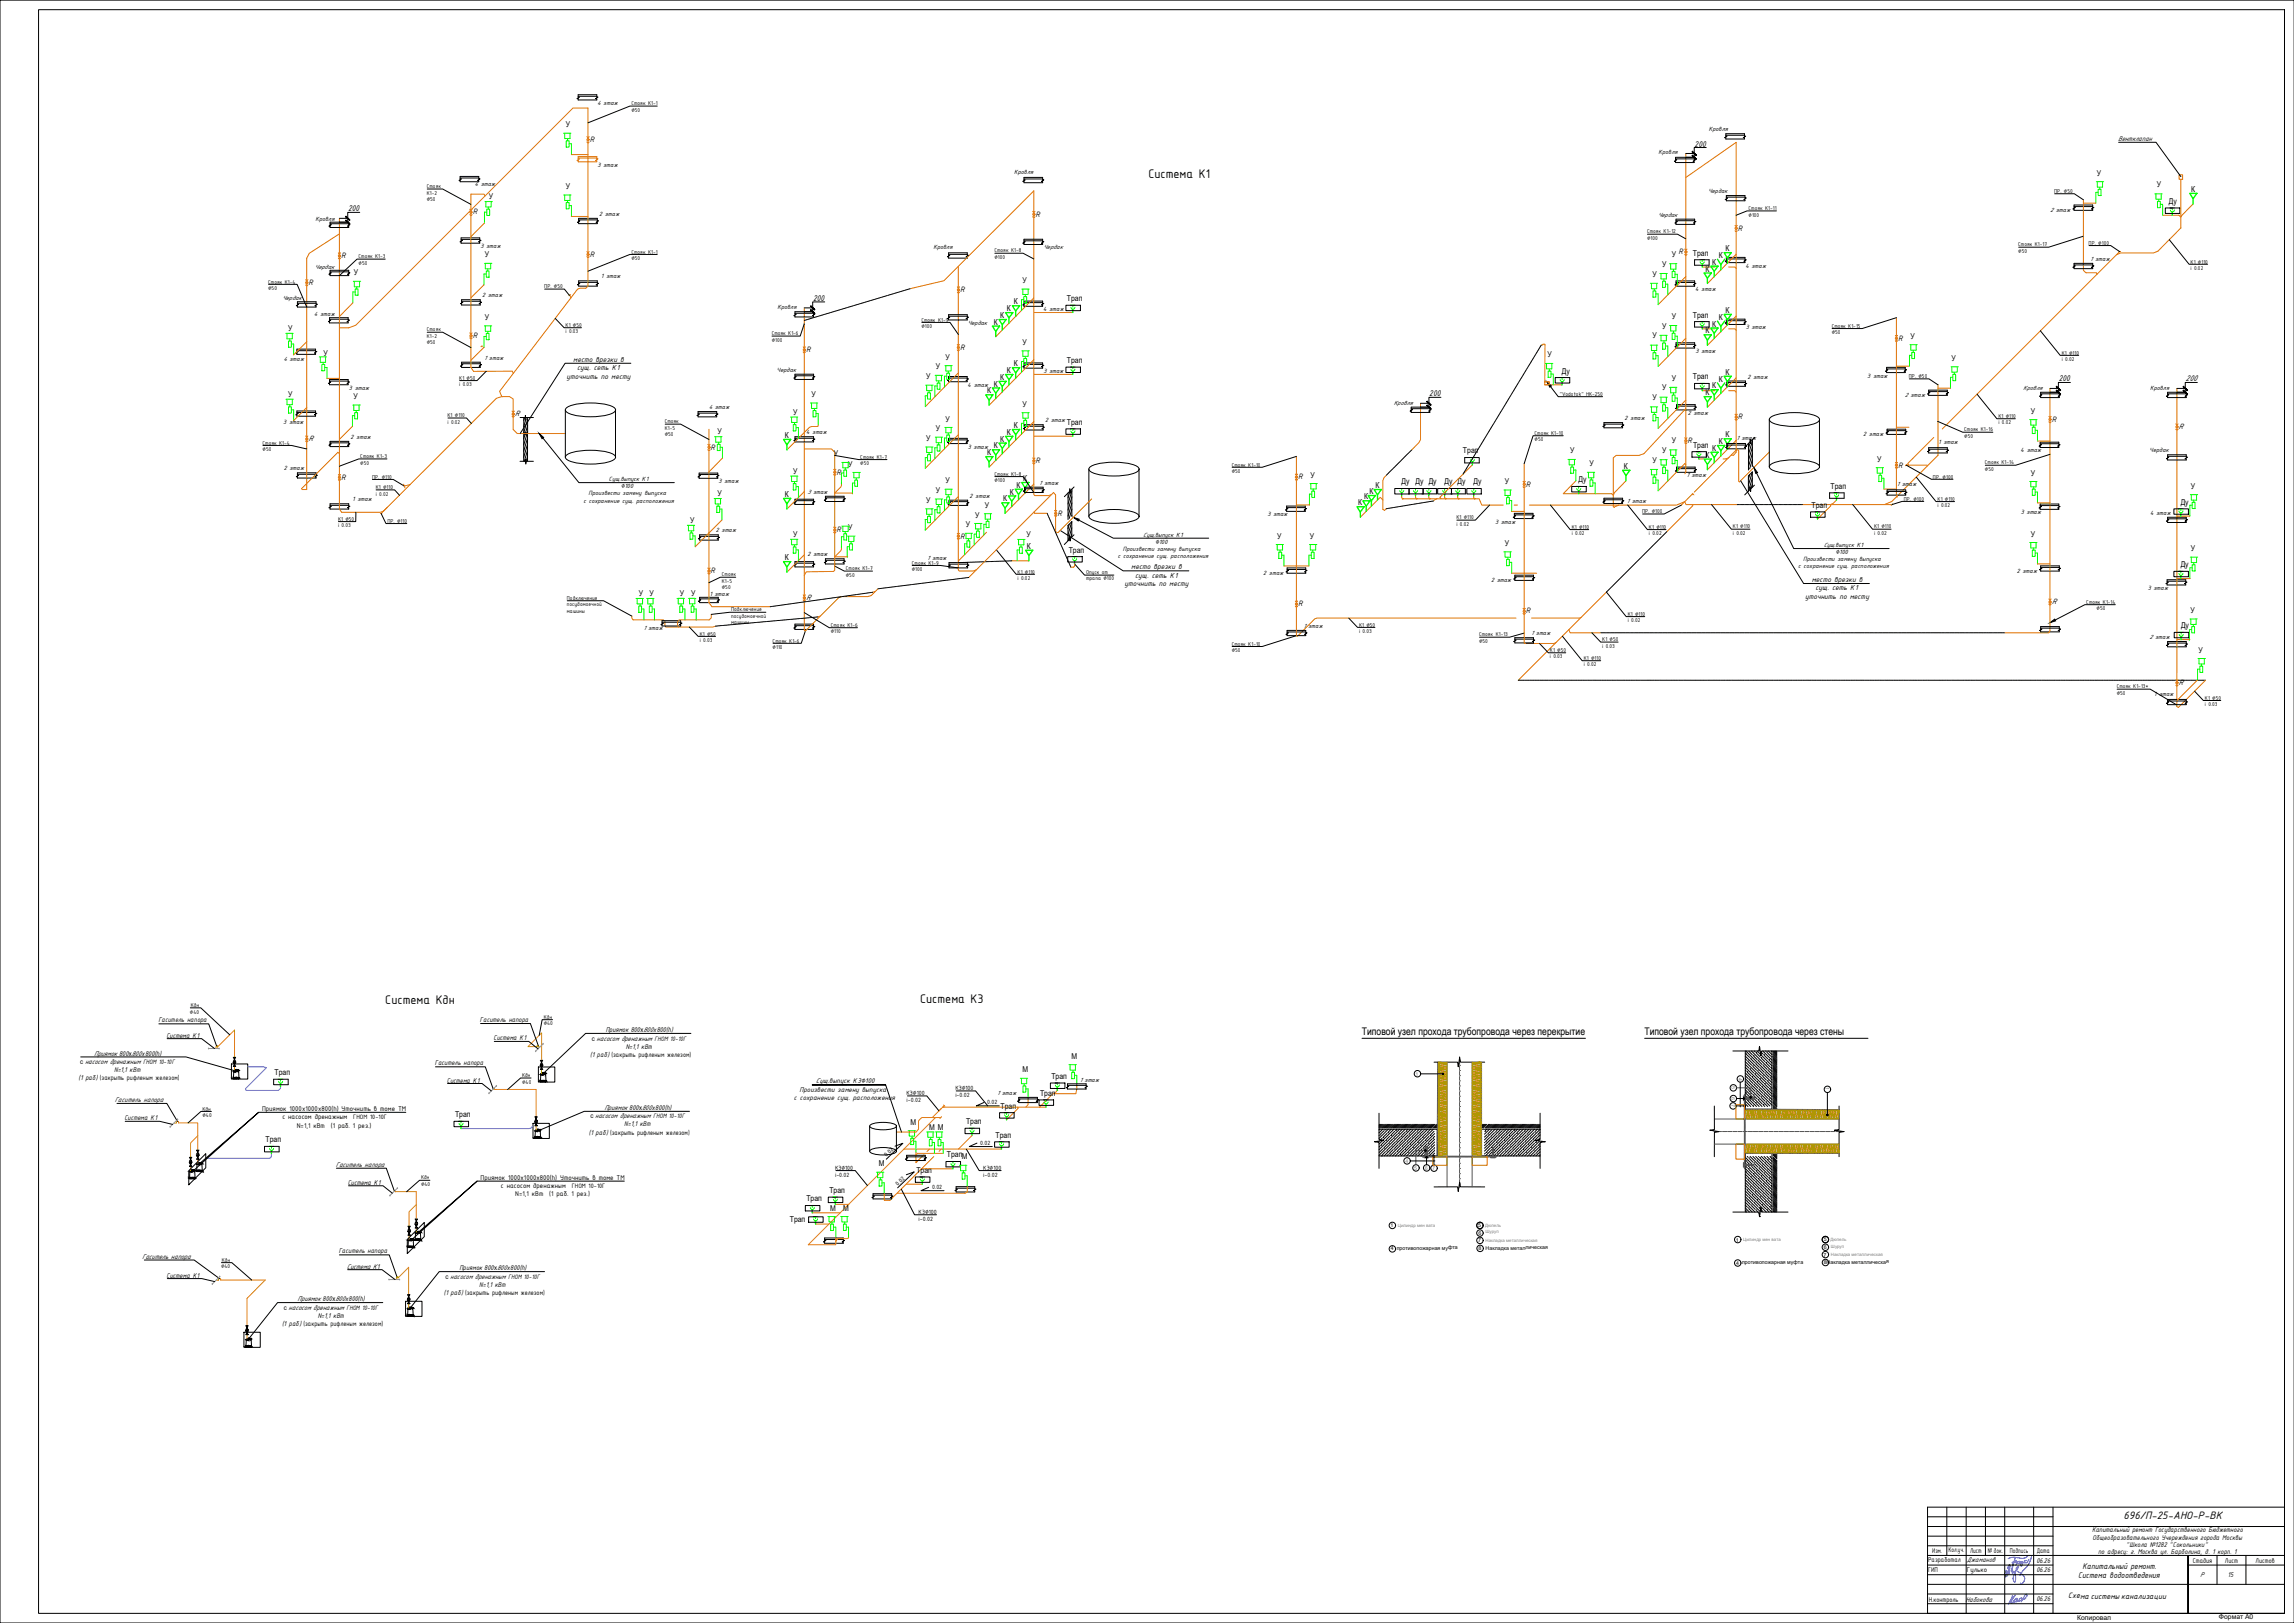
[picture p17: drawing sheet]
<svg xmlns="http://www.w3.org/2000/svg" width="1189mm" height="841mm" viewBox="0 0 1189 841" stroke-linecap="round" stroke-linejoin="round" font-family="sans-serif">
<defs><g id="words">
<g font-size="7">
<text x="595" y="92">Система К1</text>
<text x="200" y="520">Система Кдн</text>
<text x="477" y="520">Система К3</text>
</g>
<text font-size="6" x="1101" y="787">696/П-25-АНО-Р-ВК</text>
<g font-size="5.4">
<text x="706" y="536">Типовой узел прохода трубопровода через перекрытие</text>
<text x="852" y="536">Типовой узел прохода трубопровода через стены</text>
</g>
<g font-size="4.7">
<text x="878" y="76">200</text>
<text x="180" y="110">200</text>
<text x="421" y="156">200</text>
<text x="1067" y="198">200</text>
<text x="1133" y="198">200</text>
<text x="741" y="205">200</text>
<text x="1079" y="813">Капитальный ремонт.</text>
<text x="1077" y="818">Система водоотведения</text>
</g>
<g font-size="4.3">
<text x="306" y="74">R</text>
<text x="245" y="111">R</text>
<text x="537" y="112">R</text>
<text x="901" y="119">R</text>
<text x="870" y="132">R</text>
<text x="177" y="134">R</text>
<text x="306" y="133">R</text>
<text x="160" y="148">R</text>
<text x="498" y="151">R</text>
<text x="245" y="175">R</text>
<text x="984" y="176">R</text>
<text x="418" y="182">R</text>
<text x="498" y="181">R</text>
<text x="267" y="216">R</text>
<text x="901" y="217">R</text>
<text x="1063" y="219">R</text>
<text x="1129" y="222">R</text>
<text x="160" y="229">R</text>
<text x="368" y="233">R</text>
<text x="875" y="230">R</text>
<text x="537" y="240">R</text>
<text x="433" y="246">R</text>
<text x="984" y="242">R</text>
<text x="177" y="249">R</text>
<text x="673" y="248">R</text>
<text x="791" y="252">R</text>
<text x="548" y="267">R</text>
<text x="433" y="276">R</text>
<text x="498" y="279">R</text>
<text x="368" y="297">R</text>
<text x="418" y="311">R</text>
<text x="673" y="314">R</text>
<text x="791" y="318">R</text>
<text x="1063" y="313">R</text>
<text x="1129" y="355">R</text>
</g>
<g font-size="4.2">
<text x="293" y="66">У</text>
<text x="1087" y="91">У</text>
<text x="293" y="98">У</text>
<text x="1118" y="97">У</text>
<text x="1136" y="99">К</text>
<text x="253" y="103">У</text>
<text x="1124" y="106">Ду</text>
<text x="894" y="130">К</text>
<text x="251" y="133">У</text>
<text x="866" y="133">У</text>
<text x="877" y="133">Трап</text>
<text x="887" y="137">К</text>
<text x="891" y="134">К</text>
<text x="183" y="143">У</text>
<text x="856" y="143">У</text>
<text x="861" y="138">У</text>
<text x="884" y="141">К</text>
<text x="530" y="147">У</text>
<text x="522" y="161">К</text>
<text x="525" y="158">К</text>
<text x="553" y="156">Трап</text>
<text x="251" y="166">У</text>
<text x="518" y="165">К</text>
<text x="866" y="165">У</text>
<text x="877" y="165">Трап</text>
<text x="891" y="166">К</text>
<text x="894" y="162">К</text>
<text x="149" y="172">У</text>
<text x="515" y="168">К</text>
<text x="861" y="170">У</text>
<text x="884" y="173">К</text>
<text x="887" y="169">К</text>
<text x="530" y="179">У</text>
<text x="856" y="175">У</text>
<text x="990" y="176">У</text>
<text x="168" y="184">У</text>
<text x="802" y="185">У</text>
<text x="485" y="191">У</text>
<text x="490" y="186">У</text>
<text x="525" y="190">К</text>
<text x="553" y="188">Трап</text>
<text x="1011" y="187">У</text>
<text x="480" y="196">У</text>
<text x="518" y="197">К</text>
<text x="522" y="193">К</text>
<text x="809" y="194">Ду</text>
<text x="866" y="197">У</text>
<text x="877" y="197">Трап</text>
<text x="891" y="198">К</text>
<text x="894" y="194">К</text>
<text x="512" y="204">К</text>
<text x="515" y="200">К</text>
<text x="861" y="202">У</text>
<text x="887" y="201">К</text>
<text x="149" y="206">У</text>
<text x="183" y="207">У</text>
<text x="421" y="206">У</text>
<text x="856" y="207">У</text>
<text x="884" y="205">К</text>
<text x="411" y="215">У</text>
<text x="530" y="211">У</text>
<text x="1052" y="214">У</text>
<text x="490" y="218">У</text>
<text x="525" y="222">К</text>
<text x="553" y="220">Трап</text>
<text x="372" y="225">У</text>
<text x="407" y="227">К</text>
<text x="485" y="223">У</text>
<text x="522" y="225">К</text>
<text x="894" y="227">К</text>
<text x="480" y="229">У</text>
<text x="515" y="232">К</text>
<text x="518" y="229">К</text>
<text x="866" y="230">У</text>
<text x="877" y="232">Трап</text>
<text x="887" y="234">К</text>
<text x="891" y="230">К</text>
<text x="432" y="237">У</text>
<text x="512" y="236">К</text>
<text x="758" y="235">Трап</text>
<text x="814" y="235">У</text>
<text x="856" y="240">У</text>
<text x="861" y="235">У</text>
<text x="884" y="237">К</text>
<text x="973" y="239">У</text>
<text x="411" y="246">У</text>
<text x="440" y="242">У</text>
<text x="824" y="241">У</text>
<text x="842" y="243">К</text>
<text x="490" y="250">У</text>
<text x="530" y="249">К</text>
<text x="679" y="247">У</text>
<text x="726" y="251">Ду</text>
<text x="734" y="251">Ду Ду</text>
<text x="749" y="251">Ду Ду</text>
<text x="764" y="251">Ду</text>
<text x="780" y="251">У</text>
<text x="818" y="250">Ду</text>
<text x="1052" y="246">У</text>
<text x="372" y="257">У</text>
<text x="407" y="258">К</text>
<text x="485" y="256">У</text>
<text x="523" y="256">К</text>
<text x="527" y="253">К</text>
<text x="710" y="256">К</text>
<text x="713" y="253">К</text>
<text x="949" y="253">Трап</text>
<text x="1135" y="253">У</text>
<text x="480" y="261">У</text>
<text x="510" y="263">У</text>
<text x="520" y="260">К</text>
<text x="704" y="262">К</text>
<text x="707" y="259">К</text>
<text x="939" y="263">Трап</text>
<text x="1130" y="262">Ду</text>
<text x="505" y="268">У</text>
<text x="358" y="271">У</text>
<text x="440" y="275">У</text>
<text x="500" y="273">У</text>
<text x="411" y="278">У</text>
<text x="532" y="278">У</text>
<text x="662" y="279">У</text>
<text x="679" y="279">У</text>
<text x="1052" y="278">У</text>
<text x="532" y="284">К</text>
<text x="554" y="286">Трап</text>
<text x="780" y="283">У</text>
<text x="1135" y="286">У</text>
<text x="407" y="290">К</text>
<text x="1130" y="294">Ду</text>
<text x="331" y="309">У</text>
<text x="337" y="309">У</text>
<text x="352" y="309">У</text>
<text x="358" y="309">У</text>
<text x="1135" y="318">У</text>
<text x="1130" y="326">Ду</text>
<text x="1139" y="338">У</text>
<text x="555" y="549">М</text>
<text x="142" y="557">Трап</text>
<text x="530" y="556">М</text>
<text x="545" y="559">Трап</text>
<text x="539" y="568">Трап</text>
<text x="519" y="574">Трап</text>
<text x="236" y="579">Трап</text>
<text x="472" y="583">М</text>
<text x="481" y="585">М М</text>
<text x="501" y="583">Трап</text>
<text x="138" y="592">Трап</text>
<text x="516" y="590">Трап</text>
<text x="491" y="600">ТрапМ</text>
<text x="455" y="604">М</text>
<text x="475" y="608">Трап</text>
<text x="418" y="623">Трап</text>
<text x="430" y="618">Трап</text>
<text x="430" y="627">М</text>
<text x="437" y="627">М</text>
<text x="409" y="633">Трап</text>
</g>
<g font-size="4">
<text x="297" y="187">место врезки в</text>
<text x="299" y="192">сущ. сеть К1</text>
<text x="294" y="196">уточнить по месту</text>
<text x="586" y="295">место врезки в</text>
<text x="588" y="299">сущ. сеть К1</text>
<text x="583" y="304">уточнить по месту</text>
<text x="939" y="302">место врезки в</text>
<text x="941" y="306">сущ. сеть К1</text>
<text x="935" y="310">уточнить по месту</text>
</g>
<g font-size="3.9">
<text x="1098" y="73">Вентклапан</text>
<text x="82" y="530">Гаситель напора</text>
<text x="249" y="530">Гаситель напора</text>
<text x="86" y="538">Система К1</text>
<text x="256" y="539">Система К1</text>
<text x="314" y="535">Приямок 800х800х800(h)</text>
<text x="324" y="543">N=1,1 кВт</text>
<text x="49" y="547">Приямок 800х800х800(h)</text>
<text x="306" y="548">(1 раб) (закрыть рифленым железом)</text>
<text x="59" y="556">N=1,1 кВт</text>
<text x="225" y="552">Гаситель напора</text>
<text x="41" y="560">(1 раб) (закрыть рифленым железом)</text>
<text x="232" y="561">Система К1</text>
<text x="60" y="571">Гаситель напора</text>
<text x="136" y="576">Приямок 1000х1000х800(h) Уточнить в томе ТМ</text>
<text x="313" y="575">Приямок 800х800х800(h)</text>
<text x="65" y="581">Система К1</text>
<text x="146" y="580">с насосом дренажным</text>
<text x="154" y="584">N=1,1 кВт</text>
<text x="171" y="584">(1 раб. 1 рез.)</text>
<text x="305" y="588">(1 раб) (закрыть рифленым железом)</text>
<text x="324" y="584">N=1,1 кВт</text>
<text x="174" y="605">Гаситель напора</text>
<text x="249" y="611">Приямок 1000х1000х800(h) Уточнить в томе ТМ</text>
<text x="180" y="614">Система К1</text>
<text x="260" y="616">с насосом дренажным</text>
<text x="267" y="620">N=1,1 кВт</text>
<text x="285" y="620">(1 раб. 1 рез.)</text>
<text x="74" y="652">Гаситель напора</text>
<text x="176" y="650">Гаситель напора</text>
<text x="180" y="657">Система К1</text>
<text x="238" y="658">Приямок 800х800х800(h)</text>
<text x="86" y="662">Система К1</text>
<text x="230" y="671">(1 раб) (закрыть рифленым железом)</text>
<text x="248" y="667">N=1,1 кВт</text>
<text x="154" y="674">Приямок 800х800х800(h)</text>
<text x="165" y="683">N=1,1 кВт</text>
<text x="146" y="687">(1 раб) (закрыть рифленым железом)</text>
<text x="1084" y="794">Капитальный ремонт Государственного Бюджетного</text>
<text x="1084" y="798">Общеобразовательного Учереждения города Москвы</text>
<text x="1102" y="802">&quot;Школа №1282 &quot;Сокольники&quot;</text>
<text x="999" y="809">Разработал</text>
<text x="1001" y="805">Изм.</text>
<text x="1010" y="804">Колуч.</text>
<text x="1014" y="804">.</text>
<text x="1019" y="810">Джаманов</text>
<text x="1021" y="805">Лист</text>
<text x="1030" y="805">№ док.</text>
<text x="1042" y="805">Подпись</text>
<text x="1055" y="810">06.26</text>
<text x="1056" y="805">Дата</text>
<text x="1087" y="805">по адресу: г. Москва ул. Барболина, д. 1 корп. 1</text>
<text x="1136" y="810">Стадия</text>
<text x="1153" y="810">Лист</text>
<text x="1169" y="810">Листов</text>
<text x="999" y="815">ГИП</text>
<text x="1019" y="814">Гулько</text>
<text x="1055" y="815">06.26</text>
<text x="1140" y="817">Р</text>
<text x="1155" y="817">15</text>
<text x="1000" y="830">Н.контроль</text>
<text x="1019" y="830">Набокова</text>
<text x="1055" y="830">06.26</text>
<text x="1072" y="828">Схема системы канализации</text>
</g>
<g font-size="3.8">
<text x="423" y="561">Сущ.выпуск К3∅100</text>
<text x="414" y="566">Произвести замену выпуска</text>
<text x="411" y="570">с сохранение сущ. расположения</text>
</g>
<g font-size="3.6">
<text x="183" y="580">ГНОМ 10-10Г</text>
<text x="296" y="616">ГНОМ 10-10Г</text>
</g>
<g font-size="3.5">
<text x="307" y="539">с насосом дренажным ГНОМ 10-10Г</text>
<text x="42" y="551">с насосом дренажным ГНОМ 10-10Г</text>
<text x="306" y="580">с насосом дренажным ГНОМ 10-10Г</text>
<text x="231" y="663">с насосом дренажным ГНОМ 10-10Г</text>
<text x="147" y="679">с насосом дренажным ГНОМ 10-10Г</text>
<text x="1076" y="840">Копировал</text>
<text x="1150" y="839">Формат А0</text>
</g>
<g font-size="3.4">
<text x="309" y="54">4 этаж</text>
<text x="886" y="68">Кровля</text>
<text x="860" y="80">Кровля</text>
<text x="310" y="86">3 этаж</text>
<text x="526" y="90">Кровля</text>
<text x="246" y="97">4 этаж</text>
<text x="885" y="100">Чердак</text>
<text x="311" y="112">2 этаж</text>
<text x="859" y="112">Чердак</text>
<text x="1062" y="110">2 этаж</text>
<text x="164" y="114">Кровля</text>
<text x="249" y="129">3 этаж</text>
<text x="484" y="129">Кровля</text>
<text x="541" y="129">Чердак</text>
<text x="1083" y="135">1 этаж</text>
<text x="163" y="139">Чердак</text>
<text x="905" y="139">4 этаж</text>
<text x="312" y="144">1 этаж</text>
<text x="146" y="156">Чердак</text>
<text x="250" y="154">2 этаж</text>
<text x="878" y="151">4 этаж</text>
<text x="403" y="160">Кровля</text>
<text x="541" y="161">4 этаж</text>
<text x="163" y="164">4 этаж</text>
<text x="502" y="168">Чердак</text>
<text x="905" y="171">3 этаж</text>
<text x="879" y="183">3 этаж</text>
<text x="147" y="187">4 этаж</text>
<text x="251" y="186">1 этаж</text>
<text x="403" y="193">Чердак</text>
<text x="541" y="193">3 этаж</text>
<text x="906" y="196">2 этаж</text>
<text x="968" y="196">3 этаж</text>
<text x="181" y="202">3 этаж</text>
<text x="501" y="200">4 этаж</text>
<text x="1049" y="202">Кровля</text>
<text x="1114" y="202">Кровля</text>
<text x="722" y="210">Кровля</text>
<text x="987" y="206">2 этаж</text>
<text x="367" y="212">4 этаж</text>
<text x="875" y="215">2 этаж</text>
<text x="147" y="220">3 этаж</text>
<text x="542" y="219">2 этаж</text>
<text x="842" y="218">2 этаж</text>
<text x="182" y="227">2 этаж</text>
<text x="418" y="225">4 этаж</text>
<text x="900" y="228">1 этаж</text>
<text x="966" y="226">2 этаж</text>
<text x="502" y="232">3 этаж</text>
<text x="1005" y="230">1 этаж</text>
<text x="1047" y="234">4 этаж</text>
<text x="1114" y="234">Чердак</text>
<text x="147" y="244">2 этаж</text>
<text x="316" y="249">Сущ.выпуск К1</text>
<text x="372" y="250">3 этаж</text>
<text x="539" y="251">1 этаж</text>
<text x="874" y="247">1 этаж</text>
<text x="983" y="252">1 этаж</text>
<text x="305" y="257">Произвести замену выпуска</text>
<text x="322" y="253">∅100</text>
<text x="418" y="256">3 этаж</text>
<text x="502" y="258">2 этаж</text>
<text x="183" y="260">1 этаж</text>
<text x="302" y="260">с сохранение сущ. расположения</text>
<text x="843" y="261">1 этаж</text>
<text x="657" y="268">3 этаж</text>
<text x="1047" y="266">3 этаж</text>
<text x="1114" y="267">4 этаж</text>
<text x="371" y="276">2 этаж</text>
<text x="775" y="271">3 этаж</text>
<text x="593" y="278">Сущ.выпуск К1</text>
<text x="599" y="282">∅100</text>
<text x="582" y="286">Произвести замену выпуска</text>
<text x="945" y="284">Сущ.выпуск К1</text>
<text x="951" y="287">∅100</text>
<text x="418" y="288">2 этаж</text>
<text x="481" y="290">1 этаж</text>
<text x="579" y="289">с сохранение сущ. расположения</text>
<text x="935" y="291">Произвести замену выпуска</text>
<text x="655" y="298">2 этаж</text>
<text x="932" y="295">с сохранение сущ. расположения</text>
<text x="1045" y="297">2 этаж</text>
<text x="773" y="302">2 этаж</text>
<text x="1113" y="306">3 этаж</text>
<text x="368" y="309">1 этаж</text>
<text x="333" y="326">1 этаж</text>
<text x="675" y="325">1 этаж</text>
<text x="793" y="329">1 этаж</text>
<text x="1114" y="331">2 этаж</text>
<text x="1116" y="360">1 этаж</text>
<text x="560" y="561">1 этаж</text>
<text x="470" y="567">К3∅100</text>
<text x="495" y="565">К3∅100</text>
<text x="495" y="568">i-0.02</text>
<text x="517" y="567">1 этаж</text>
<text x="470" y="571">i-0.02</text>
<text x="512" y="572">0.02</text>
<text x="508" y="593">0.02</text>
<text x="459" y="600" transform="rotate(-44 459 600)">0.02</text>
<text x="433" y="606">К3∅100</text>
<text x="433" y="610">i-0.02</text>
<text x="510" y="606">К3∅100</text>
<text x="510" y="610">i-0.02</text>
<text x="465" y="614" transform="rotate(-44 465 614)">0.02</text>
<text x="483" y="616">0.02</text>
<text x="476" y="629">К3∅100</text>
<text x="476" y="633">i-0.02</text>
</g>
<g font-size="3.1">
<text x="327" y="55">Стояк К1-1</text>
<text x="327" y="58">∅50</text>
<text x="221" y="98">Стояк</text>
<text x="221" y="101">К1-2</text>
<text x="1065" y="100">ПР. ∅50</text>
<text x="221" y="104">∅50</text>
<text x="906" y="109">Стояк К1-11</text>
<text x="906" y="112">∅100</text>
<text x="854" y="121">Стояк К1-12</text>
<text x="854" y="124">∅100</text>
<text x="327" y="131">Стояк К1-1</text>
<text x="515" y="131">Стояк К1-8</text>
<text x="1046" y="128">Стояк К1-17</text>
<text x="1046" y="131">∅50</text>
<text x="1082" y="127">ПР. ∅100</text>
<text x="186" y="134">Стояк К1-3</text>
<text x="186" y="137">∅50</text>
<text x="327" y="135">∅50</text>
<text x="515" y="134">∅100</text>
<text x="1135" y="137">К1 ∅110</text>
<text x="1135" y="140">i 0.02</text>
<text x="139" y="147">Стояк К1-4</text>
<text x="282" y="149">ПР. ∅50</text>
<text x="139" y="150">∅50</text>
<text x="478" y="167">Стояк К1-9</text>
<text x="221" y="172">Стояк</text>
<text x="293" y="169">К1 ∅50</text>
<text x="293" y="173">i 0.03</text>
<text x="400" y="174">Стояк К1-6</text>
<text x="478" y="170">∅100</text>
<text x="949" y="170">Стояк К1-15</text>
<text x="949" y="173">∅50</text>
<text x="221" y="175">К1-2</text>
<text x="221" y="178">∅50</text>
<text x="400" y="177">∅100</text>
<text x="1068" y="184">К1 ∅110</text>
<text x="1068" y="187">i 0.02</text>
<text x="238" y="197">К1 ∅50</text>
<text x="989" y="196">ПР. ∅50</text>
<text x="238" y="200">i 0.03</text>
<text x="808" y="205">&quot;Vodotok&quot; НК-250</text>
<text x="232" y="216">К1 ∅110</text>
<text x="232" y="220">i 0.02</text>
<text x="345" y="219">Стояк</text>
<text x="1036" y="217">К1 ∅110</text>
<text x="1036" y="220">i 0.02</text>
<text x="345" y="223">К1-5</text>
<text x="345" y="226">∅50</text>
<text x="795" y="225">Стояк К1-10</text>
<text x="1018" y="224">Стояк К1-16</text>
<text x="1018" y="227">∅50</text>
<text x="136" y="230">Стояк К1-4</text>
<text x="136" y="234">∅50</text>
<text x="795" y="229">∅50</text>
<text x="187" y="237">Стояк К1-3</text>
<text x="446" y="238">Стояк К1-7</text>
<text x="187" y="241">∅50</text>
<text x="446" y="241">∅50</text>
<text x="638" y="242">Стояк К1-10</text>
<text x="638" y="245">∅50</text>
<text x="1029" y="241">Стояк К1-14</text>
<text x="1029" y="244">∅50</text>
<text x="193" y="248">ПР. ∅110</text>
<text x="515" y="247">Стояк К1-8</text>
<text x="515" y="250">∅100</text>
<text x="1002" y="248">ПР. ∅100</text>
<text x="195" y="253">К1 ∅110</text>
<text x="195" y="257">i 0.02</text>
<text x="987" y="259">ПР. ∅100</text>
<text x="1004" y="260">К1 ∅110</text>
<text x="1004" y="263">i 0.02</text>
<text x="175" y="270">К1 ∅50</text>
<text x="755" y="269">К1 ∅110</text>
<text x="851" y="266">ПР. ∅100</text>
<text x="175" y="273">i 0.03</text>
<text x="201" y="271">ПР. ∅110</text>
<text x="755" y="272">i 0.02</text>
<text x="815" y="274">К1 ∅110</text>
<text x="855" y="274">К1 ∅110</text>
<text x="898" y="274">К1 ∅110</text>
<text x="971" y="274">К1 ∅110</text>
<text x="815" y="277">i 0.02</text>
<text x="855" y="277">i 0.02</text>
<text x="898" y="277">i 0.02</text>
<text x="971" y="277">i 0.02</text>
<text x="473" y="293">Стояк К1-9</text>
<text x="374" y="299">Стояк</text>
<text x="438" y="296">Стояк К1-7</text>
<text x="438" y="299">∅50</text>
<text x="473" y="296">∅100</text>
<text x="527" y="297">К1 ∅110</text>
<text x="563" y="297">Опуск от</text>
<text x="374" y="302">К1-5</text>
<text x="374" y="305">∅50</text>
<text x="527" y="301">i 0.02</text>
<text x="563" y="301">трапа ∅100</text>
<text x="294" y="311">Подключение</text>
<text x="294" y="314">посудомоечной</text>
<text x="294" y="318">машины</text>
<text x="379" y="317">Подключение</text>
<text x="1081" y="313">Стояк К1-14</text>
<text x="1087" y="316">∅50</text>
<text x="379" y="320">посудомоечной</text>
<text x="379" y="324">машины</text>
<text x="844" y="319">К1 ∅110</text>
<text x="844" y="322">i 0.02</text>
<text x="363" y="329">К1 ∅50</text>
<text x="431" y="325">Стояк К1-6</text>
<text x="431" y="328">∅110</text>
<text x="704" y="325">К1 ∅50</text>
<text x="704" y="328">i 0.03</text>
<text x="767" y="330">Стояк К1-13</text>
<text x="363" y="333">i 0.03</text>
<text x="400" y="333">Стояк К1-6</text>
<text x="638" y="335">Стояк К1-10</text>
<text x="767" y="333">∅50</text>
<text x="830" y="332">К1 ∅50</text>
<text x="830" y="336">i 0.03</text>
<text x="400" y="336">∅110</text>
<text x="638" y="338">∅50</text>
<text x="803" y="338">К1 ∅50</text>
<text x="803" y="341">i 0.03</text>
<text x="821" y="342">К1 ∅110</text>
<text x="821" y="345">i 0.02</text>
<text x="1097" y="357">Стояк К1-13*</text>
<text x="1097" y="360">∅50</text>
<text x="1143" y="363">К1 ∅50</text>
<text x="1143" y="366">i 0.03</text>
<text x="99" y="522">Кдн</text>
<text x="98" y="525">∅40</text>
<text x="282" y="528">Кдн</text>
<text x="282" y="531">∅40</text>
<text x="271" y="558">Кдн</text>
<text x="271" y="562">∅40</text>
<text x="105" y="576">Кдн</text>
<text x="105" y="579">∅40</text>
<text x="218" y="611">Кдн</text>
<text x="218" y="615">∅40</text>
<text x="115" y="654">Кдн</text>
<text x="115" y="657">∅40</text>
</g>
<g font-size="2.7" fill="#808080">
<text x="734" y="557">1</text>
<text x="897" y="563" transform="rotate(90 897 563)">5</text>
<text x="901" y="558" transform="rotate(90 901 558)">4</text>
<text x="946" y="563" transform="rotate(90 946 563)">1</text>
<text x="897" y="568" transform="rotate(91 897 568)">6</text>
<text x="897" y="572" transform="rotate(91 897 572)">7</text>
<text x="728" y="603">4</text>
<text x="733" y="606">5</text>
<text x="738" y="606" transform="rotate(1 738 606)">6</text>
<text x="742" y="606" transform="rotate(1 742 606)">7</text>
</g>
<g font-size="2.7">
<text x="721" y="636">1</text>
<text x="766" y="636">5</text>
<text x="766" y="640">6</text>
<text x="721" y="648" transform="rotate(-2 721 648)">4</text>
<text x="724" y="648" transform="rotate(-1 724 648)">противопожарная муфта</text>
<text x="766" y="644">7</text>
<text x="766" y="648">8</text>
<text x="770" y="648" transform="rotate(-1 770 648)">Накладка металлическая</text>
<text x="900" y="643">1</text>
<text x="945" y="643">5</text>
<text x="945" y="647">6</text>
<text x="945" y="651">7</text>
<text x="900" y="655" transform="rotate(-1 900 655)">4 противопожарная муфта</text>
<text x="945" y="655">8</text>
<text x="947" y="655" transform="rotate(-1 947 655)">Накладка металлическая</text>
</g>
<g font-size="2.3" fill="#808080">
<text x="724" y="636">Цилиндр мен вата</text>
<text x="770" y="636">Дюпель</text>
<text x="770" y="639">Шуруп</text>
<text x="770" y="644">Накладка металлическая</text>
<text x="903" y="643">Цилиндр мен вата</text>
<text x="949" y="643">Дюпель</text>
<text x="949" y="647">Шуруп</text>
<text x="949" y="651">Накладка металлическая</text>
</g>
</g></defs>
<g fill="none" stroke="#dd6e00" stroke-width=".52">
<path d="M304 71h1M304 74h1M874 80v165l-1 1M296 80h9M300 81h9v1h1l-1 1v1h-9v-1h-1l1-1zM300 82h9M874 92l26-18v160l-2 2h-1M1129 91h2v2h-2zM1130 93v25l-12 12-2 1h-17l-2 1M176 113v151l1 1h20h2l58-59h3h4l2 1v16l2 2h25M244 108v1l1-1M244 111v1l1-1"/>
<path d="M251 116l-7 7M251 102v-1h-7v89l1 2h21v1M296 112h9M535 110h1M535 112l1 1v-1M899 117h1M899 120h1M1080 104v36l1 1h5l1 1-80 80M1080 105h6M1137 106l-7 7-1-1h-8M175 131h1M175 134h1"/>
<path d="M176 121l-16 10-1 3v120h-2l-1-1 19-19 1 1M304 130l1 1v-1M304 133h1M497 138v157v1h7l2-1M873 129h1M873 132h1M882 138h7M896 138h3l1 1M900 132l-15 15M1098 130h1M1099 130l-12 12M158 145h1h1"/>
<path d="M158 148h1h1M183 157l-7 7M251 148l-7 6M295 153l1 1M296 153h-1M417 160v167l18-17 1-1h14h1l4-4M472 150l17-5 47-46v157v1h7l2-1M496 149h1M496 151l1 1v-1M536 154l-20 20M874 143l-15 15M159 177l-7 7"/>
<path d="M176 170h5l3-1 113-113h8v92l-1 1-5 1-40 53 1 3h1M244 172v1l1-1M244 175v1l1-1M249 180l1-1zM251 180l-7 7M416 180h1M496 179h1M536 162h20M874 175l-15 15M882 170h7M896 170h3l1 1M900 164l-15 15"/>
<path d="M982 174h1M982 177h1M983 165v92M169 196h7M416 182l1 1v-1M496 181l1 1v-1M497 193l-17 18M536 186l-23 24M536 194h20M801 198h2v1M801 198h2v1h-2zM801 199h8"/>
<path d="M900 196l-15 15M983 190h7M1004 199v37l-24 24-3 1M159 211l-7 7M265 213h1h1M265 216h1h1M424 220v1a7 7 0 0 0-7 3l-9 9M536 218l-23 24M736 209v19l-4 5M874 212l-22 23-3 1h-11l-2 1v26l3-1M874 207l-15 15M882 202h7"/>
<path d="M896 202h3l1 1M899 215h1M899 217l1 1v-1M1004 201h7M1062 216h1M1062 219h1M1062 201v126v1h-23M1128 220h1M1128 201v165l1 1 14-15M158 226h1h1M158 229h1h1M183 221l-7 7"/>
<path d="M367 230v1l1-1M367 233h1M367 222v90l2 2h30M374 237l-7 8M417 233h14l2 1v61l-1 1h-14l-1 2M497 225l-17 18M535 237l1 1v-1M535 240h1M536 226h20M672 237v92v1l9-9 1-1h104M873 227h1M873 229l1 1v-1"/>
<path d="M880 238h3M896 237l-3 1M900 228l-15 15M917 234l-16 16v-1v-16h-1l-29 29M982 240h1M983 221h6M1002 227l-13 13v1M1056 229h6M1128 222v1l1-1M175 246h1M175 248l1 1v-1M209 251l1 2"/>
<path d="M213 251l-3 1M417 255l-9 9M432 243l1 1v-1M432 246h1M436 250v2l-3 4h9M497 257l-17 18M536 251l-15 15M566 259l-18 17h-1v-20l-1-1-44 44M671 246h1M671 248l1 1v-1M719 246l-2 3v10M726 255v3h1"/>
<path d="M727 258h.1M727 258h40l1 4h11M734 255v3M734 258h1zM740 255v3h1M741 258h.1M745 258l-2 2M749 255v3M749 258h1zM755 255v3h1M756 258h.1M763 241l-17 17h1"/>
<path d="M764 255v3M764 258h1zM789 249l1 1v-1M789 252l1 1v-1M790 240v93h15h1M817 249l-7 7h25l1 1 1-2 6-6M874 241l-1-1-14 14M877 256h1M952 259l-3 2v1l-7 7M976 253h7M982 242l1 1v-1M983 257h.1"/>
<path d="M988 241h11M988 241h.1M197 266h1M201 263l-3 3M374 269l-14 14M432 273l1 1v-1M432 276h1M496 276l1 1v-1M496 279h1M511 276l-14 15M536 265v1h7M547 264v1l1-1"/>
<path d="M547 267v1l1-1M672 262h7M718 264h-1v-5l-2-1-10 10M783 265h7M785 262h1M877 261v1l-13 14M900 261h-26l-1-1-4 2h-76M934 261h46M981 261l-1 1M1056 261h6M1128 267h7M367 294v1l1-1"/>
<path d="M367 297h1M417 288l-9 9M436 283v2l-3 4h6M524 291h9M557 292l-1 2h-1M665 293h13M783 297h13M1056 292h6M1128 300h7M327 319l1 2h16l1 1v3h24l2-1M369 318v2l-1 1h-16l-1 1v2l1 1M416 308l1 1v-1"/>
<path d="M416 311h1M425 319l-1 1M454 306l-2 1M671 311l1 1v-1M671 314l1 1v-1M789 315l1 1v-1M789 318h1M819 320h-25M833 307l-46 45M1062 310v1l1-1M1062 313h1M813 326l1 2h16"/>
<path d="M1128 331h7M1128 352v1l1-1M1128 355h1M1139 352l-11 11"/>
<circle cx="305" cy="72" r=".6"/>
<circle cx="244" cy="110" r=".6"/>
<circle cx="536" cy="111" r=".6"/>
<circle cx="900" cy="118" r=".6"/>
<circle cx="176" cy="133" r=".6"/>
<circle cx="305" cy="132" r=".6"/>
<circle cx="874" cy="131" r=".6"/>
<circle cx="159" cy="146" r=".6"/>
<circle cx="497" cy="150" r=".6"/>
<circle cx="244" cy="174" r=".6"/>
<circle cx="983" cy="175" r=".6"/>
<circle cx="417" cy="181" r=".6"/>
<circle cx="497" cy="180" r=".6"/>
<circle cx="266" cy="215" r=".6"/>
<circle cx="900" cy="216" r=".6"/>
<circle cx="1062" cy="217" r=".6"/>
<circle cx="159" cy="227" r=".6"/>
<circle cx="367" cy="232" r=".6"/>
<circle cx="536" cy="239" r=".6"/>
<circle cx="874" cy="228" r=".6"/>
<circle cx="1128" cy="221" r=".6"/>
<circle cx="176" cy="247" r=".6"/>
<circle cx="433" cy="245" r=".6"/>
<circle cx="672" cy="247" r=".6"/>
<circle cx="790" cy="251" r=".6"/>
<circle cx="983" cy="241" r=".6"/>
<circle cx="433" cy="275" r=".6"/>
<circle cx="497" cy="278" r=".6"/>
<circle cx="547" cy="266" r=".6"/>
<circle cx="367" cy="296" r=".6"/>
<circle cx="417" cy="310" r=".6"/>
<circle cx="672" cy="313" r=".6"/>
<circle cx="790" cy="317" r=".6"/>
<circle cx="1062" cy="312" r=".6"/>
<circle cx="1128" cy="354" r=".6"/>
</g>
<g fill="none" stroke="#ff7f00" stroke-width=".52">
<path d="M485 579l-66 66h14v-3M488 579h-10l-2 2v4l-1 2h-10M488 574l-1 2M488 579l-1 1M489 574h53M489 573h1M489 573l-6 6M527 574h1l-6 6M533 570v2l-1 2M548 565l-2 2M558 563v4h-12l-7 7M468 595h51"/>
<path d="M475 597v5M479 598l-4 4M482 595l-2 2M484 599l-23 23h-3v-3M488 595l-1 2M489 598h-14M504 588l-7 7M470 614h8M478 606h16M501 615v3h-1h-35M421 628h14M423 634h7"/>
<path d="M433 624h7M440 642h-6l-1 1"/>
</g>
<g fill="none" stroke="#0f0" stroke-width=".52">
<path d="M292 69h4M293 69v3h2v-3M293 73h2v3h-2zM294 72v1M295 74h1v6M1086 94h4M1087 94v3h3v-3M1087 100h-1v5M1087 98h2v3h-2zM1088 97v1M251 104h4M252 105v2h3v-2"/>
<path d="M252 110h-1v6M252 108h2v4h-2zM253 107v1M292 101h4M293 101v3h2v-3M293 105h2v3h-2zM294 104v1M295 107h1v5M1117 100h4M1117 100v3h3v-3M1118 104h2v4h-2zM1119 103v1"/>
<path d="M1120 106h1v6M251 136h4M252 137v2M252 139h2M253 139v1M254 137v2M865 137h4M866 137v2h3v-2M867 140v1M183 146h4M184 146v3h2v-3M184 151h-1v6"/>
<path d="M184 150h2v3h-2zM185 149v1M252 142h-1v6M252 140h1v4h-1zM530 150h3M530 150v3h3v-3M530 155h-1v6M531 154h1v3h-1zM531 153v1M855 147h4M856 147v3h3v-3M857 151h1v3h-1z"/>
<path d="M857 150v1M858 152h1v6M860 142h4M861 142v3h3v-3M862 146h1v3h-1zM862 145v1M863 147h1v6M867 141h1v3h-1zM868 142h1v6M148 173h4M149 173v3h2v-3M150 177h1v3h-1z"/>
<path d="M150 176v1M151 178h1v6M251 169h4M252 169v3h2v-3M252 174h-1v6M252 173h1v3h-1zM253 172v1M855 179h4M856 179v3h3v-3M860 174h4M861 174v3h3v-3M862 178h1v3h-1z"/>
<path d="M862 177v1M863 179h1v6M865 169h4M866 169v2M866 172h3M867 173h1v3h-1zM867 172v1M868 174h1v6M869 169v2M990 179h4M990 179v2M993 179v2h-3"/>
<path d="M165 185h4M166 185v3h3v-3M167 189h1v3h-1zM167 188v1M168 190h1v6M480 200h4M480 200v2h3v-2M485 195h4M485 195v2h3v-2M486 198h1v4h-1zM486 197v2M490 189h4"/>
<path d="M490 190v2h3v-2M491 195h-2v6M491 193h1v4h-1zM491 192v1M530 182h3M530 182v3h3v-3M530 187h-1v6M531 186h1v3h-1zM531 185v1M801 188h4M801 188v3h3v-3M802 192h2v4h-2z"/>
<path d="M803 191v1M804 194h1v5M857 183h1v3h-1zM857 182v1M858 184h1v6M991 184h-1v6M991 183h1v3h-1zM992 182v1M1011 190h4M1012 190v3h2v-3M1012 196h-1v5M1012 194h2v3h-2z"/>
<path d="M1013 193v1M148 207h4M149 210h2M149 207v3M150 211h1v3h-1zM150 210v1M151 212h1v6M151 207v3M183 210h4M183 210v3M183 213h3M184 215h-1v6"/>
<path d="M184 214h1v3h-1zM185 213v1M186 210v3M410 216h4M410 216v3M410 219h3M412 219v1M413 216v3M420 209h4M421 209v3h2v-3M421 213h2v3h-2zM422 212v1"/>
<path d="M423 214h1v6M481 205h-1v6M481 204h1v3h-1zM481 203v1M486 200h-2v6M530 214h3M530 214v3h3v-3M530 219h-1v6M531 218h1v3h-1zM531 217v1M855 211h4M856 211v3h3v-3"/>
<path d="M857 215h1v3h-1zM857 214v1M858 216h1v6M860 206h4M861 206v3h3v-3M862 210h1v3h-1zM862 209v1M863 211h1v6M865 201h4M866 201v3h3v-3M867 205h1v3h-1zM867 204v1"/>
<path d="M868 206h1v6M1052 217h4M1052 217v3h3v-3M370 226h4M371 226v3M371 229h3M372 230h1v3h-1zM372 229v1M373 232h1v5M374 226v3M411 220h2v3h-2zM413 222h1v5"/>
<path d="M436 240h4M437 240v2h3v-2M480 232h4M480 232v2h3v-2M481 237h-1v6M481 236h1v3h-1zM481 235v1M485 227h4M485 227v2h3v-2M486 232h-2v6M486 230h1v4h-1zM486 230v1"/>
<path d="M490 221h4M490 222v2h3v-2M491 227h-2v6M491 225h1v4h-1zM491 224v1M813 238h3M813 238v3M816 238v3M860 238h4M861 238v3h3v-3M865 233h4M866 233v3h3v-3"/>
<path d="M867 237h1v3h-1zM867 236v1M868 239h1v5M1053 221h2v4h-2zM1054 220v1M1055 223h1v6M370 258h4M371 258v3h2v-3M410 247h4M410 247v2M410 250h3M411 251h2v3h-2z"/>
<path d="M412 250v1M413 252h1v6M413 247v2M437 245h-1v6M437 244h2v3h-2zM438 243v1M442 245h4M443 245v3h2v-3M443 250h-1v6M443 249h1v3h-1zM444 248v1M485 259h4"/>
<path d="M485 259v2h3v-2M490 254h4M490 254v2h3v-2M491 259h-2v6M491 257h1v4h-1zM491 256v1M679 251h4M679 251v2h3v-2M680 256h-1v6M680 254h1v4h-1zM681 253v2M779 254h4"/>
<path d="M780 254v3M780 257h3M781 258h1v3h-1zM781 257v1M782 259h1v6M783 254v3M813 241h3M814 242h2v3h-2zM815 241v1M816 244h1v5M823 245h3M823 245v3h3v-3"/>
<path d="M824 249h1v3h-1zM825 248v1M826 250h1v6M855 243h4M856 243v3h3v-3M857 247h1v3h-1zM857 246v1M858 249h1v5M862 242h1v3h-1zM862 241v1M863 244h1v5M972 242h4"/>
<path d="M973 242v3h3v-3M974 246h1v4h-1zM974 245v1M975 248h1v5M1052 249h4M1052 250v2h3v-2M1053 253h2v4h-2zM1054 252v1M1055 255h1v6M1135 256h4M1136 256v3h2v-3M1137 259v1"/>
<path d="M356 272h4M357 272v3h2M358 276h1v3h-1zM358 275v1M359 278h1v5M360 272v3M371 262h2v4h-2zM372 261v1M373 264h1v5M410 279h4M410 280v2M413 280v2"/>
<path d="M436 273h4M437 273v2h3v-2M437 278h-1v6M437 277h2v3h-2zM438 276v1M439 278h4M440 278v3h3v-3M480 264h4M480 264v2M480 267h3M481 269h-1v6M481 268h1v3h-1z"/>
<path d="M481 267v1M483 264v2M486 264h-2v6M486 263h1v3h-1zM486 262v1M500 276h4M501 276v3h2v-3M502 279v1M505 271h4M506 271v3h2v-3M506 277h-1v5M506 275h2v3h-2z"/>
<path d="M507 274v1M510 266h4M511 266v3h2v-3M511 272h-1v5M511 270h2v3h-2zM512 269v1M527 280h4M528 280v2h3v-2M1136 262h-1v5M1136 260h2v4h-2zM410 282h3M411 283h2v4h-2z"/>
<path d="M412 282v1M413 285h1v6M440 283h-1v6M440 282h2v3h-2zM441 281v1M501 282h-1v5M501 280h2v4h-2zM528 285h-1v6M528 283h2v4h-2zM529 282v1M661 282h4M662 282v3h3v-3"/>
<path d="M663 286h1v3h-1zM663 285v1M664 288h1v5M679 282h3M679 282v3M679 288h-1v5M680 286h1v3h-1zM680 285v1M682 282v3h-3M779 286h4M780 286v3h3v-3M781 290h1v3h-1z"/>
<path d="M781 289v1M782 291h1v6M1052 281h4M1052 281v3h3v-3M1053 285h2v3h-2zM1054 284v1M1055 287h1v5M1135 289h4M1136 289v2M1136 294h-1v6M1136 293h2v3h-2zM1137 292v1"/>
<path d="M1138 289v3h-2M330 310h3M330 310v3h3v-3M331 314h1v3h-1zM332 313v1M333 316h1v5M335 310h4M336 310v3h2v-3M337 314h1v3h-1zM337 313v1M338 316h1v5M351 310h4"/>
<path d="M351 313h3M351 310v3M352 314h2v3h-2zM353 313v1M354 316h1v5M354 310v3M357 310h4M357 313h3M357 310v3M358 314h2v3h-2zM359 313v1M360 316h1v5"/>
<path d="M360 310v3M1135 321h4M1135 321v3h3v-3M1136 326h-1v6M1136 325h1v3h-1zM1137 324v1M1139 341h4M1140 341v3h2v-3M1140 347h-1v5M1140 345h2v3h-2zM1141 344v1M529 559h4"/>
<path d="M529 559v3h3v-3M554 552h4M555 552v3h2v-3M555 556h2v3h-2zM556 555v1M557 557h1v6M530 563h2v3h-2zM531 562v1M532 564h1v6M471 586h3M471 586v3h3v-3M472 590h1v3h-1z"/>
<path d="M473 589v1M474 591h1v6M480 587h4M481 587v2h3v-2M482 590h1v4h-1zM482 589v2M483 592h1v6M485 587h4M485 587v2h3v-2M486 590h2v4h-2zM487 589v2M488 592h1v6"/>
<path d="M454 607h4M455 608v2h2M456 611h1v4h-1zM456 610v1M457 613h1v6M458 608v2M497 604h4M498 604v3h3v-3M499 608h1v3h-1zM499 607v1M500 609h1v6M429 630h4"/>
<path d="M430 630v3h2v-3M430 634h2v4h-2zM431 633v1M432 636h1v6M436 630h4M436 630v3h3v-3M437 634h2v4h-2zM438 633v1M439 636h1v6"/>
</g>
<!-- layer: 0 -->
<g fill="none" stroke="#0f0" stroke-width=".52">
<path d="M1126 108v1M1126 108h-1h2M1127 109a1 1 0 0 1-1 1 1 1 0 0 1-1-1M881 135h2h-1M881 136a1 1 0 0 0 1 1 1 1 0 0 0 1-1M882 135v1M556 158v1M556 158h-1h2M557 159a1 1 0 0 1-1 1 1 1 0 0 1-1-1M881 167h2h-1M881 168a1 1 0 0 0 1 1 1 1 0 0 0 1-1M882 167v1"/>
<path d="M556 190v1M556 190h-1h2M557 191a1 1 0 0 1-1 1 1 1 0 0 1-1-1M808 196h3M810 196v1M811 197a1 1 0 0 1-1 1 1 1 0 0 1-1-1M881 199h2h-1M881 200a1 1 0 0 0 1 1 1 1 0 0 0 1-1M882 199v1M556 222v1M556 222h-1h2M557 223a1 1 0 0 1-1 1 1 1 0 0 1-1-1"/>
<path d="M762 237h2h-1M762 238a1 1 0 0 0 1 1 1 1 0 0 0 1-1M763 237v1M880 234v1M881 234h-2h3M882 235a1.1 1.1 0 0 1-2 1 1 1 0 0 1-1-1M726 253v1M727 253h-2h3M727 254a1 1 0 0 1-1 1 1 1 0 0 1-1-1M734 253v1M734 253h-2h3M735 254a1 1 0 0 1-1 1 1 1 0 0 1-1-1"/>
<path d="M740 253v1M741 253h-2h3M742 254a1 1 0 0 1-1 1 1.1 1.1 0 0 1-2-1M749 253v1M749 253h-2h3M750 254a1 1 0 0 1-1 1 1 1 0 0 1-1-1M755 253v1M756 253h-2h3M757 254a1 1 0 0 1-1 1 1.1 1.1 0 0 1-2-1M764 253v1M764 253h-1h2M765 254a1 1 0 0 1-1 1 1 1 0 0 1-1-1"/>
<path d="M818 252v1M818 252h-1h2M819 253a1 1 0 0 1-1 1 1 1 0 0 1-1-1M952 255v1M952 255h-1h2M953 256a1 1 0 0 1-1 1 1 1 0 0 1-1-1M943 266a1 1 0 0 1-1 1 1 1 0 0 1-1-1M943 265h-2h1v1M1130 264v1M1130 264h-1h2M1131 265a1 1 0 0 1-1 1 1 1 0 0 1-1-1M557 288v1"/>
<path d="M557 288h-1h2M558 289a1.1 1.1 0 0 1-1 2 1 1 0 0 1-1-1M1130 296v1M1130 296h-1h2M1131 297a1 1 0 0 1-1 1 1 1 0 0 1-1-1M1130 328v1M1131 328h-2h3M1131 329a1 1 0 0 1-1 1 1 1 0 0 1-1-1M145 559v1M146 559h-2h3M146 560a1 1 0 0 1-1 1 1 1 0 0 1-1-1M522 577v1"/>
<path d="M522 577h-2h3M523 578a1 1 0 0 1-1 1 1 1 0 0 1-1-1M542 570v1M542 570h-1h2M543 571a1 1 0 0 1-1 1 1 1 0 0 1-1-1M548 561v1M548 561h-1h2M549 562a1 1 0 0 1-1 1 1 1 0 0 1-1-1M142 595a1 1 0 0 1-1 1 1 1 0 0 1-1-1M142 594h-3h2v1M239 581v1M239 581h-1h2"/>
<path d="M240 582a1 1 0 0 1-1 1 1 1 0 0 1-1-1M504 585v1M504 585h-1h2M505 586a1 1 0 0 1-1 1 1 1 0 0 1-1-1M519 592v1M519 592h-1h2M520 593a1 1 0 0 1-1 1 1 1 0 0 1-1-1M478 610v1M478 610h-1h2M479 611a1 1 0 0 1-1 1 1 1 0 0 1-1-1M494 602v1M494 602h-1h2"/>
<path d="M495 603a1 1 0 0 1-1 1 1 1 0 0 1-1-1M421 625v1M421 625h-1h2M422 626a1 1 0 0 1-1 1 1 1 0 0 1-1-1M423 631v1M423 631h-2h3M424 632a1 1 0 0 1-1 1 1 1 0 0 1-1-1M433 620v1M433 620h-1h2M434 621a1 1 0 0 1-1 1 1 1 0 0 1-1-1"/>
</g>
<g fill="none" stroke="#0f0" stroke-width=".72">
<path d="M1126 110v2M1137 103v3M882 137v1M892 137v3M895 134v2M885 144v3M888 141v2M516 172v2M519 168v3M523 165v2M526 161v3M556 160v2"/>
<path d="M882 169v1M885 176v3M888 173v2M892 169v3M895 166v2M523 197v3M526 193v3M556 192v2M810 198v1M895 198v2M513 207v3M516 204v3"/>
<path d="M519 200v3M882 201v1M885 208v3M888 205v2M892 201v3M408 230v3M513 239v3M516 236v3M519 232v3M523 229v3M526 225v3M556 224v2"/>
<path d="M763 239v2M880 236v2M888 237v3M892 234v2M895 230v3M524 260v2M528 256v3M531 253v3M711 260v2M714 256v3M726 255v2M734 255v2"/>
<path d="M740 255v2M749 255v2M755 255v2M764 255v2M818 254v2M843 246v3M885 241v2M952 257v2M408 261v3M521 263v3M705 265v3M708 262v3"/>
<path d="M942 267v2M1130 266v1M408 294v3M533 288v3M557 291v1M1130 298v2M1130 330v1M145 561v2M522 579v1M542 572v2M548 563v2M141 596v2"/>
<path d="M239 583v2M504 587v1M519 594v1M478 612v2M494 604v2M421 627v1M423 633v1M433 622v2"/>
</g>
<g fill="none" stroke="#000" stroke-width=".52">
<path d="M1122 108h8v3h-8zM878 135h8v2h-8zM552 158h8v3h-8zM878 167h8v2h-8zM552 190h8v3h-8zM806 196h8v2h-8zM878 199h8v2h-8zM552 222h8v3h-8zM759 237v3M759 237h8v3h-8M877 234h7v3h-7zM730 253h8v3v-3"/>
<path d="M730 253v3M730 253h-7v3h7M737 253h7v3h-14M752 253h7v3h-7M752 253v3M753 253h-8v3h8M760 253h8v3h-8zM815 252h7v3h-7zM956 255h-8v3h8M956 255v3M938 265h8v3h-8zM1127 264h7v2h-7z"/>
<path d="M553 288h8v3h-8zM1127 296h7v3h-7zM1127 328h7v2h-7zM142 559h7v3h-7zM518 577h8v2h-8zM538 570h8v3h-8zM544 561h8v3h-8zM137 594h8v3h-8zM235 581h8v3h-8zM500 585h8v2h-8zM515 592h8v2h-8zM474 610h8v3h-8z"/>
<path d="M490 602h8v3h-8zM417 625h8v2h-8zM419 631h8v2h-8zM429 620h8v3h-8z"/>
</g>
<g fill="none" stroke="#000" stroke-width=".52">
<path d="M300 49h9v1h1l-1 1v1h-9v-1h-1l1-1zM300 50h9M894 69h10v2h1h-2h1v1h-10v-1h1h-1zM894 70h10M238 91h10v2h1l-1 1h-10l1-1h-1zM238 92h10M531 92h9v1h1l-1 1v1h-9v-1h-1l1-1zM531 93h9M868 82h10v1h1l-2 1h1h-10l1-1h-1zM868 82h10M171 115h10v1l-1 1h1v1h-10v-1h-1l2-1h-1zM171 116h10"/>
<path d="M300 113h10v1l-1 1h1v1h-10v-1h-1l2-1h-1zM300 114h10M869 114h9v1h1l-1 1h-9h-1l1-1zM869 114h9M895 101h9v2h1h-1v1h-9v-1h-1h1zM895 102h9M1075 106h10v2h-1h1v1h-10v-1h-1h2h-1zM1075 107h10M239 123h10v2h-1h1v1h-10v-1h-1h2h-1zM239 124h10M492 131h9v1h1l-1 1v1h-9v-1h-1l1-1zM492 132h9"/>
<path d="M531 124h9v1h1l-1 1v1h-9v-1h-1l1-1zM531 125h9M895 133h9v2h1h-1v1h-9v-1h-1h1zM895 134h9M1075 136h10v2l-1 1h1h-10h-1l2-1h-1zM1075 137h10M154 156h10v2h-1h1v1h-10v-1h1h-1zM154 157h10M171 140h10v1l-1 1h1v1h-10v-1h-1l2-1h-1zM171 141h10M239 155h10v2h1h-2h1v1h-10v-1h1h-1zM239 156h10"/>
<path d="M300 146h10v1l-1 1h1h-10h-1l2-1h-1zM300 146h10M531 156h9v1h1l-1 1v1h-9v-1h-1l1-1zM531 157h9M869 146h9v1h1l-1 1h-9h-1l1-1zM869 146h9M171 165h9v1h1l-1 1h-9h-1l1-1zM171 165h9M412 162h10v1l-1 1h1h-10h-1l2-1h-1zM412 162h10M492 163h9v1h1l-1 1v1h-9v-1h-1l1-1zM492 164h9"/>
<path d="M869 178h9v1h1l-1 1h-9h-1l1-1zM869 178h9M895 165h9v2h1h-1v1h-9v-1h-1h1zM895 166h9M154 181h10v1l-1 1h1v1h-10v-1h-1l2-1h-1zM154 182h10M171 197h9v1h1l-1 1h-9h-1l1-1zM171 197h9M239 188h10v1h1l-2 1h1h-10l1-1h-1zM239 188h10M412 194h10v1l-1 1h1v1h-10v-1h-1l2-1h-1zM412 195h10"/>
<path d="M492 195h9v1h1l-1 1v1h-9v-1h-1l1-1zM492 196h9M531 188h9v1h1l-1 1v1h-9v-1h-1l1-1zM531 189h9M895 197h10v2l-1 1h1h-10h-1l2-1h-1zM895 198h10M978 190h9v2h1h-1v1h-9v-1h-1h1zM978 191h9M154 213h10v1l-1 1h1v1h-10v-1h-1l2-1h-1zM154 214h10M362 213h9v2h1h-1v1h-9v-1h-1h1zM362 214h9"/>
<path d="M731 211h10v1h1l-2 1h1v1h-10v-1l1-1h-1zM731 212h10M831 219h10v1h1l-2 1h1v1h-10v-1l1-1h-1zM831 220h10M869 210h10v1l-1 1h1h-10h-1l2-1h-1zM869 210h10M1000 202h9v1h1l-1 1v1h-9v-1h-1l1-1zM1000 203h9M1058 203h9v2h1h-1v1h-9v-1h-1h1zM1058 204h9M1123 203h10v2h1h-2h1v1h-10v-1h1h-1zM1123 204h10"/>
<path d="M171 229h10v1l-1 1h1h-10h-1l2-1h-1zM171 229h10M412 226h10v2h-1h1v1h-10v-1h-1h2h-1zM412 227h10M492 227h9v1h1l-1 1v1h-9v-1h-1l1-1zM492 228h9M531 220h10v1l-1 1h1v1h-10v-1h-1l2-1h-1zM531 221h10M895 230h10v1l-1 1h1v1h-10v-1h-1l2-1h-1zM895 231h10M978 222h10v2h-1h1v1h-10v-1h-1h2h-1zM978 223h10"/>
<path d="M1000 232h9v1h1l-1 1v1h-9v-1h-1l1-1zM1000 233h9M1057 229h10v1h1l-2 1h1v1h-10v-1l1-1h-1zM1057 230h10M1123 236h10v1h1l-2 1h1h-10l1-1h-1zM1123 236h10M154 245h10v1l-1 1h1v1h-10v-1l1-1h-1zM154 246h10M362 245h10v1h1l-2 1h1v1h-10v-1l1-1h-1zM362 246h10M412 259h10v1l-1 1h1h-10h-1l2-1h-1zM412 259h10"/>
<path d="M428 257h9v1h1l-1 1v1h-9v-1h-1l1-1zM428 258h9M492 259h9v1h1l-1 1v1h-9v-1h-1l2-1h-1zM492 260h9M531 252h10v2l-1 1h1h-10h-1l2-1h-1zM531 253h10M831 258h10v1h1l-2 1h1v1h-10v-1l1-1h-1zM831 259h10M869 242h10v1l-1 1h1v1h-10v-1h-1l2-1h-1zM869 243h10M978 254h10v1l-1 1h1v1h-10v-1h-1l2-1h-1zM978 255h10"/>
<path d="M171 261h10v1l-1 1h1v1h-10v-1h-1l2-1h-1zM171 262h10M363 277h9v1h1l-1 1v1h-9v-1h-1l1-1zM363 278h9M667 262h9v2h1h-1v1h-9v-1h-1h1zM667 263h9M785 266h9v1h1l-1 1v1h-9v-1h-1l1-1zM785 267h9M1057 261h10v1h1l-2 1h1v1h-10v-1l1-1h-1zM1057 262h10M1123 268h10v1h1l-2 1h1v1h-10v-1l1-1h-1zM1123 269h10"/>
<path d="M412 291h10v1l-1 1h1v1h-10v-1h-1l2-1h-1zM412 292h10M428 290h9v1h1l-1 1h-9h-1l1-1zM428 290h9M492 292h9v1h1l-1 1h-9h-1l2-1h-1zM492 292h9M667 294h10v2h-1h1v1h-10v-1h-1h2h-1zM667 295h10M785 298h10v1l-1 1h1v1h-10v-1h-1l2-1h-1zM785 299h10M1058 293h9v1h1l-1 1v1h-9v-1h-1l1-1zM1058 294h9"/>
<path d="M363 310h9v1h1l-1 1h-9h-1l1-1zM363 310h9M1123 300h10v2h-1h1v1h-10v-1h-1h2h-1zM1123 301h10M343 322h10v1l-1 1h1h-10l1-1h-1zM343 322h10M412 323h10v2h-1h1v1h-10v-1h-1h2h-1zM412 324h10M667 327h10v1l-1 1h1h-10h-1l2-1h-1zM667 327h10M785 330h10v2h-1h1v1h-10v-1h-1h2h-1zM785 331h10"/>
<path d="M1058 325h9v1h1l-1 1h-9h-1l1-1zM1058 325h9M1123 332h10v2h1l-2 1h1h-10l1-1h-1zM1123 333h10M1123 362h10v2h1h-2h1v1h-10v-1h1h-1zM1123 363h10M528 569h10v1l-1 1h1h-10h-1l2-1h-1zM528 569h10M553 562h10v1h1l-2 1h1h-10l1-1h-1zM553 562h10M470 599h10v1l-1 1h1h-10h-1l1-1zM470 599h10"/>
<path d="M452 619h10v1h1l-1 1h-10l1-1h-1zM452 619h10M496 615h9v1h1l-1 1v1h-9v-1h-1l1-1zM496 616h9M427 642h10v1h1l-2 1h1h-10l1-1h-1zM427 642h10"/>
</g>
<!-- layer: 0 -->
<g fill="none" stroke="#000" stroke-width=".52">
<path d="M293 212v25M293 211a31 31 0 0 1 26 0v1a4 4 0 0 1-5 3l-11 1a11 11 0 0 1-10-4zM319 212v25M917 217v25M917 216a31 31 0 0 1 26 0v1a4 4 0 0 1-5 3l-12 1a11 11 0 0 1-9-4zM943 217v25M293 236a31 31 0 0 1 26 0 4 4 0 0 1-5 4h-11a11 11 0 0 1-10-3zM564 243v25M565 242a31 31 0 0 1 25 0v1a4 4 0 0 1-5 3l-11 1a11 11 0 0 1-10-4zM590 243v25M917 241a31 31 0 0 1 26 0 4 4 0 0 1-5 4h-12a11 11 0 0 1-9-3zM565 267a31 31 0 0 1 25 0 4 4 0 0 1-5 3l-11 1a11 11 0 0 1-10-3z"/>
<path d="M510 571l-4 2h12M451 584v13M451 583l3-1h4a8 8 0 0 1 7 2 14 14 0 0 1-13 1l-1-1zM451 596l3-1h4a8 8 0 0 1 7 2 14 14 0 0 1-13 1l-1-1zM464 594l4-2-9 9M465 584v13M506 592l-4 2h12M470 609l4-2-9 9M481 615l-4 2h12"/>
</g>
<path d="M470 568h10l7 8M496 565h10l6 8M501 595l6 12h12M433 607h10l7 7M467 616l7 13h11" fill="none" stroke="#000" stroke-width=".52"/>
<path d="M459 562h-38h38l8 25" fill="none" stroke="#000" stroke-width=".52"/>
<g fill="none" stroke="#dda500" stroke-width=".52">
<path d="M799 179l2-1v20M112 543l1-1v1l9-9v14M122 550v1M122 553v2M280 543h-1v-1h-1h-4l7-7v14M281 552h.1M281 554v2M256 564v1h22v14M90 582h1v-1h1v1h10v14M102 589l-3 3v8M102 598v1M278 581h.1"/>
<path d="M278 583v3M99 602h.1M99 604v3M102 601v2M204 617h1v1h11v14M212 637v1M216 624l-4 4v7M216 634h.1M216 636v2M212 640v2M112 663h1h1h23l-9 10v14M205 663v-1l1-1v1l6-5v14"/>
<path d="M212 673v1M212 676v2M128 689v1M128 692v2"/>
</g>
<g fill="none" stroke="#000" stroke-width=".52">
<path d="M327 188h-34l-23 37M270 216h2v-1v3l1-2h3M271 216v8M272 216l-1 2M272 217l-1 4M273 217l-2 7M273 216v8M269 239h3v-1v2l1-1h3M271 239v-14h2v14M271 224h2M272 225l-1 3M273 225l-2 6"/>
<path d="M273 237l-1 3M273 233l-1 6M273 230l-2 7M273 227l-2 7M273 224h.1M273 221l-1 3M281 227l19 23h49M906 230v14M907 229l-1 3M908 229l-2 6M908 232l-2 7M908 235l-2 7"/>
<path d="M908 238l-1 5M908 228v14M909 227l-2 1v2v-2v1l-3 3M554 255v14M555 254l-1 4M555 254l-1 7M555 257l-1 7M555 253v14M557 252l-2 2v2l-1-3v2l-2 2M902 249l33 53h34M907 246l-1 2M908 245l-2 6"/>
<path d="M908 245l-2 2v7l2-6M908 251l-1 2M908 245v7M908 241v1M909 251l-2 2v2v-3v2l-3 2M910 245l20 39h49M549 275l33 21h34M554 272l-1 2M554 280l-2 2M555 270l-2 7M555 274l-1 6M555 277v2"/>
<path d="M555 270l-2 2v8M555 270v8M555 261l-1 7M555 264l-1 5M555 267h.1M557 277l-2 2v1l-1-2v1M559 269l18 10h49M82 531h26l4 11M87 538h17l7 5M249 530h26l4 12M256 540h18l5 4M358 536h-55l-22 21"/>
<path d="M42 548h54l26 7M226 553h26l4 11M61 572h25l6 9M232 561h18l5 4M357 576h-54l-24 10M65 581h18l6 2M174 605h26l4 12M181 614h18l4 4M75 653h26l13 10M176 650h26l4 12M180 658h18l7 5M282 659h-54l-16 19"/>
<path d="M87 663h18l6 1M198 675h-54l-15 19"/>
</g>
<!-- layer: PDF _0 -->
<path d="M121 551h1v1zM280 552h1v1zM102 599h1l-1 1zM277 581h1v1zM98 602h1v1zM211 638h2l-1 1zM215 634h1v1zM211 674h1v1zM127 690h2l-1 1z" fill="#000" stroke="#000" stroke-width=".52"/>
<g fill="none" stroke="#000" stroke-width=".52">
<path d="M120 551h8v8h-8zM121 551h1v1zM121 551h1l-1 2h1zM121 548h1l-1 2h1zM121 559h.1M121 558h3zM121 558v1h3M121 558v-3h3v3M121 558h.1M121 555h.1M121 555h1M122 559h.1"/>
<path d="M122 555h.1M122 555v-1v1M122 555h1M122 555h2M123 555h.1M123 559h.1M123 558h.1M123 555h1M124 559h.1M123 559h1M124 559h-1M124 555h.1"/>
<path d="M124 555h-2M124 558v1M124 558v1h-3M279 553h9v8h-9zM280 552h1v1zM280 552h1l-1 2h1zM280 549h1l-1 3h1zM280 560h3zM280 560v-3h3v3M280 557h.1M280 556h1v1h-1zM280 556h1"/>
<path d="M281 557h.1M281 556l1 1zM281 556h.1M281 557h1M281 556h2M282 556h.1M282 556h1M283 556h-1M283 556h.1M283 556v1zM283 556h-2M283 557h.1"/>
<path d="M277 579h1l-1 2h1zM280 560h.1M280 560h3M280 560h1M281 560h.1M281 560h1M282 560h.1M283 560h.1M283 560v1l-3-1M98 600h1l-1 2h1zM102 599h1l-1 1zM102 599h1l-1 2h1z"/>
<path d="M102 596h1l-1 2h1zM276 582h9v8h-9zM277 581h1v1zM277 581h1l-1 2h1zM277 589v1h3M277 589h3zM277 589v-3h3v3M277 589h.1M277 589v1M277 590h.1M277 586h.1M278 589h.1"/>
<path d="M277 589h1M277 586h1h-1zM277 585h1M278 589v1M278 586h.1M278 586h1zM278 586v-1l1 1M278 589h1M278 586h1M279 589h-1M279 586h.1M279 589h.1"/>
<path d="M279 586h1M279 585h.1M279 586h-1M279 590h.1M279 589v1M280 586h.1M280 589h.1M280 590h.1M280 589v1M280 585h.1M280 585l-1 1M280 585v1z"/>
<path d="M280 585v1M280 589v1h-3M98 607l9-9v7l-9 9zM98 602h1v1zM98 602h1l-1 2h1zM98 610h.1M98 610h3zM98 610v1h3M98 610v-3h3v3M98 610v1M98 611h.1M98 607h.1"/>
<path d="M98 607h1M98 610h1M99 610h.1M99 610v1M99 607h.1M99 607h1zM99 607l1-1v1M99 607h1M100 607h.1M100 610h.1M100 607h1M100 606h.1"/>
<path d="M100 607h-1M100 610v1M100 611h.1M101 610h.1M101 610h-1M101 611h.1M101 610v1M101 606h-1M101 606h.1M101 606l-1 1M101 606v1zM101 606v1"/>
<path d="M101 607h.1M101 610v1h-3M102 607h3M102 606l3 1zM102 606v-3h3v3M102 607h.1M102 607h3zM102 603h.1M102 603h1M103 607h.1M103 603h.1M103 602v1v-1"/>
<path d="M103 603h1M103 603h2M104 603h.1M104 607h.1M104 603h-1M105 603h.1M105 603h-2M105 607h.1M105 603h-1M105 607h-3M211 638h2l-1 1zM211 638h2l-2 2h2z"/>
<path d="M211 635h2l-2 2h2zM215 634h1v1zM215 634h1l-1 2h1zM215 632h1l-1 2h1zM215 639h.1M215 639h1M215 638h1zM216 639h.1M216 639h1zM216 639v-1l1 1M216 639h1M217 639h1"/>
<path d="M217 638h.1M217 639h-1M217 639h.1M218 638h-1M218 638h.1M218 638v1zM218 638v1M218 638l-1 1M218 639h.1M211 642l9-9v8l-9 9zM212 646h.1M211 646h1"/>
<path d="M211 646h3zM211 646h1h2M211 646l1-3h2v3M212 646h-1M212 643h.1M212 642v1zM212 642h.1M213 642v1zM213 646h.1M213 642h.1M213 643h.1M213 642h1"/>
<path d="M214 646h.1M213 646h1M214 646h-1M214 642h.1M214 642h-1M214 643h.1M214 646h-2M215 642v1l3-1M215 642h3zM215 642v-3h3v3M215 642h.1M215 642v1"/>
<path d="M215 643h.1M216 642h.1M216 642v1M217 642h.1M217 642v1M218 642h.1M217 643h.1M218 642h-1M218 643h.1M218 642v1M218 642v1h-3M210 674h9v8h-9z"/>
<path d="M211 674h1v1zM211 674h1l-1 2h1zM211 671h1l-1 2h1zM211 678h.1M211 678h1M212 678h.1M212 678h1zM212 678v-1l1 1M212 678h1M213 678h.1M213 678h1M213 678h-1"/>
<path d="M214 678h-1M214 678h.1M126 690h9v8h-9zM127 690h2l-1 1zM127 690h2l-2 2h2zM127 687h2l-2 2h2zM127 697l1 1h2M127 697h3zM127 697l1-3h2v3M128 698h.1M128 697h2zM128 697h.1"/>
<path d="M128 694h.1M128 694h1zM129 698h.1M129 694h.1M129 694v-1v1M129 694h1M130 698h.1M130 694h-1M130 694h.1M130 697h.1M130 697v1h-2M211 682h.1"/>
<path d="M211 681h3zM211 681v1h3M211 681v-3h3v3M211 681h.1M211 681v1M212 682h.1M211 682h1M212 681h.1M212 681v1M213 682h.1M213 681v1M213 681h.1"/>
<path d="M214 682h.1M214 682h-1M214 681h.1M214 681v1M214 681v1h-3"/>
</g>
<!-- layer: _0 -->
<path d="M134 576h76M103 603l31-27-34 31M247 612h77M216 639l31-27-34 31" fill="none" stroke="#000" stroke-width=".52"/>
<g fill="none" stroke="#939598" stroke-width=".52">
<path d="M108 543v1M108 543h6M114 543v1M278 545h.1M281 541h.1M281 541l-3 4M92 580h.1M253 566v1M257 562v1M257 563l-4 4M88 584h.1M92 580l-4 4"/>
<path d="M202 619v1M206 615v1M206 616l-4 4M110 665v1M114 661v1M114 661l-4 4M202 663h.1M202 663h5M207 663h.1"/>
</g>
<g fill="none" stroke="#000" stroke-width=".52">
<path d="M341 55h-15l-21 9M221 98h8l15 8M921 109h-16l-5 3M1065 100h10l5 4M200 134h-15l-9 9M341 132h-15l-21 9M516 131h14l6 3M854 121h15l5 3M1080 122l-18 6h-16M1083 127h11l5 3M1124 124l10 13h10M139 147h15l5 12"/>
<path d="M282 150h10l3 3M221 172h8l15 8M288 165l4 5h9M417 168l-2 6h-15M478 167h14l5 6M983 165l-18 5h-16M1057 171l11 13h9M252 192l-5 5h-9M989 196h11l4 3M232 217h10l2 2M345 220h8l14 8M804 200l4 6h23"/>
<path d="M1004 218l13 6h16M1025 204l10 13h9M136 231h15l8 2M201 238h-15l-10 4M433 236l12 2h15M672 237l-18 5h-15M810 226h-15l-5 14M1062 235l-17 6h-16M193 248h11l6 4M195 254h10l2 3M516 247h14l6 8M988 241l13 7h11"/>
<path d="M993 247l10 13h10M997 260h-11l-6 1M184 265v5h-9M198 266l2 5h11M772 262l-7 8h-10M803 262l11 12h9M844 262l10 12h9M871 262l-9 4h-11M887 261l10 13h10M960 261l10 13h10M381 299h-8l-6 3M433 293l5 3h14"/>
<path d="M473 293h14l10 1M516 285l11 13h9M557 292l5 6h15M294 311h19l14 8M397 317h-19l-9 1M417 317l13 8h14M833 307l10 13h9M1096 313h-16l-15 8M357 325l5 5h9M417 327l-2 6h-14M672 329l-18 6h-15M699 320l5 5h9"/>
<path d="M790 328l-8 2h-15M798 333l4 5h9M810 330l10 12h10M825 328l5 5h9M1097 357h17l14 8M1137 358l5 5h9M99 522h5l15 14M286 528h-5l-2 9M275 559h-5l-7 6M110 576h-6l-7 6M223 612h-6l-6 6M115 654h5l10 9"/>
</g>
<g fill="none" stroke="#0f0" stroke-width=".72">
<path d="M1135 100h4l-2 3zM887 138h3l-2 3zM890 134l2 3 2-3M893 131h4l-2 3zM525 158h3l-2 3zM883 141h4l-2 3zM514 169h4l-2 3zM518 166h3l-2 2zM521 162h4l-2 3zM883 173h4l-2 3zM887 170h3l-2 3zM890 166l2 3 2-3"/>
<path d="M893 163h4l-2 3zM518 198h3l-2 2zM521 194h4l-2 3zM525 190h3l-2 3zM890 198l2 3 2-3M893 195h4l-2 3zM511 205h4l-2 2zM514 201h4l-2 3zM883 206h4l-2 2zM887 202h3l-2 3zM406 228h4l-2 2zM511 237h4l-2 2z"/>
<path d="M514 233h4l-2 3zM518 230h3l-2 2zM521 226h4l-2 3zM525 223h3l-2 2zM883 238h4l-2 3zM887 234h3l-2 3zM890 231h4l-2 3zM893 227h4l-2 3zM406 258h4l-2 3zM523 257h3l-2 3zM526 253h4l-2 3zM530 250h3l-2 3z"/>
<path d="M706 260h4l-2 2zM709 257h4l-2 3zM712 254h4l-2 2zM841 244h4l-2 2zM519 261h4l-2 2zM703 263h4l-2 2zM406 291h4l-2 3zM531 285h4l-2 3z"/>
</g>
<g fill="none" stroke="#000" stroke-width=".52">
<path d="M438 160h-1M438 160h.1M440 159h-1M440 159h.1M441 159h.1M442 159h-1M442 158v1M443 158h-1M445 158h-2M445 157v1M446 157h.1M447 157h-1"/>
<path d="M449 157h-2M449 156h.1M450 156h-1M452 156h-2M452 155v1M453 155h.1M454 155h-1M455 154l-1 1M456 154h.1M457 154h-1M457 154h.1M458 154h-1"/>
<path d="M459 154h-1M459 153h.1M460 153h-1M460 153h.1M463 152l-2 1M464 152h-1M464 152h.1M465 152h-1M466 151l-1 1M467 151h-1M467 151h.1M468 151h.1"/>
<path d="M469 151h-1M469 150h.1M470 150h-1M470 150h.1M472 150h-1M417 166h.1M418 166h-1M421 165l-3 1M422 165h-1M422 164v1M423 164h-1M423 164h.1"/>
<path d="M424 164h.1M425 164h-1M425 164h.1M427 163h-2M428 163h-1M428 163h.1M431 162l-2 1M432 162h-1M432 161v1M433 161h-1M435 161h-1M435 160v1"/>
<path d="M436 160h.1M437 160h-1M798 180v1M798 179v1M799 179h.1M787 199l-1 1M787 198v1M788 197l-1 1M788 196h.1M789 196h-1M789 195h.1M790 194l-1 1"/>
<path d="M790 193v1M790 193h.1M791 192l-1 1M791 191h.1M792 190l-1 1M792 189v1M793 188l-1 1M795 185l-2 3M795 184v1M796 184h.1M796 183v1M797 182l-1 1"/>
<path d="M797 181v1M774 220h.1M774 219h.1M775 218l-1 1M775 217v1M776 217h.1M776 216v1M777 215v1M777 215h.1M778 213l-1 1M779 212l-1 1M779 211v1"/>
<path d="M780 210h.1M781 208l-1 1M782 206l-1 2M784 204l-2 2M784 203v1M785 202l-1 1M785 201v1M786 200l-1 1M726 239l-3 3M727 238h-1M727 238h.1M728 237l-1 1"/>
<path d="M729 235l-1 2M730 235h.1M730 234v1M731 234h-1M732 233l-1 1M762 240l-1 1M762 239v1M762 239h.1M763 238h.1M764 237h-1M764 236v1M765 235l-1 1"/>
<path d="M765 234v1M766 234h-1M766 232v1M767 231l-1 1M768 230l-1 1M769 229l-1 1M769 227v1M770 226l-1 1M771 225l-1 1M772 223l-1 2M773 221l-1 2M774 220l-1 1"/>
<path d="M719 246h.1M720 245h-1M721 244l-1 1M722 243l-1 1M722 243h.1M722 242v1M742 260h-2M742 260h.1M743 260h-1M758 245v1M759 244l-1 1M759 244h.1"/>
<path d="M760 243v1M760 242v1M761 241v1M761 241h.1M543 266h.1M543 267h.1M543 267l1 1M544 268v1M544 270l1 1M545 271v1M545 272h1M546 273h.1"/>
<path d="M546 273v1M546 274l1 1M547 275h.1M547 276v1M547 277l1 1M548 278h.1M548 279h.1M548 279l1 1M720 263l-2 1M720 263h.1M721 263h-1M721 263h.1"/>
<path d="M723 263h-1M723 263h.1M724 263h.1M725 263h-1M725 262v1M726 262h.1M727 262h-1M727 262h.1M728 262h-1M730 262h-2M732 261l-2 1M732 261h.1"/>
<path d="M734 261h-1M737 261h-2M739 260l-2 1M740 260h-1M860 280h-1M860 279v1M864 276l-4 3M900 261h1M902 261h1M903 261h1M904 261h1M905 261h2"/>
<path d="M907 261h1M908 261h1M909 261h2M911 261h3M914 261h1M915 261h1M917 261h1M918 261h1M919 261h1M921 261h1M922 261h1M923 261h1"/>
<path d="M924 261h4M928 261h1M929 261h1M930 261h1M932 261h1M933 261h1M497 292h1M498 300h-2M498 291h.1M498 300h.1M500 300h-2M500 291h-2"/>
<path d="M501 299l-1 1M501 291h-1M501 299h.1M502 291h-1M502 291h.1M502 299h.1M503 291h-1M503 291h1M504 291h.1M504 291h1M506 291h-1M507 291h-1"/>
<path d="M507 291h.1M509 291h-1M509 291h.1M510 291h.1M511 291h-1M512 291h-1M513 291h-1M515 291h-1M516 291h-1M517 291h-1M517 291h.1M518 291h-1"/>
<path d="M518 291h1M519 291h.1M519 291h1M521 291h-1M521 291h.1M522 291h-1M523 291h-1M523 291h1M524 291h.1M549 280v1M550 282h.1M550 282v1"/>
<path d="M550 283l1 1M551 284v1M551 285v1M551 286h1M552 286v1M552 288l1 1M553 289h.1M553 289v1M553 290l1 1M554 291v1M554 292h.1M554 292l1 1"/>
<path d="M555 294h.1M842 298l-6 5M842 297v1M843 297h-1M843 296v1M843 296h.1M850 289l-6 7M850 289h.1M851 288v1M851 288h.1M852 288h-1M852 287h.1"/>
<path d="M859 281l-7 6M859 280h.1M400 314h-1M400 314h.1M402 314h-1M402 314h.1M404 314h-2M404 314h.1M406 313l-2 1M408 313h-2M410 313h-2M412 313h-2"/>
<path d="M414 312l-2 1M416 312h-2M417 312h-1M418 312h-1M418 312h.1M420 311l-1 1M420 311h.1M421 320h-1M422 311h-1M423 320h-2M423 311h.1M423 320h.1"/>
<path d="M424 320h-1M424 311h-1M425 311h.1M426 311h-1M426 311h.1M427 311h-1M428 310h-1M428 310h.1M429 310h-1M430 310h-1M430 310h.1M431 310h-1"/>
<path d="M432 310h-1M433 310h-1M434 309v1M436 309h-2M437 309h-1M438 309h-1M439 309h-1M440 309h-1M441 308l-1 1M442 308h-1M443 308h-1M444 308h-1"/>
<path d="M444 308h.1M446 308h-1M446 308h.1M448 308h-1M448 307v1M450 307h-1M450 307h.1M452 307h-2M452 307h.1M455 305h.1M456 305h.1M457 305h-1"/>
<path d="M459 305h-2M461 304l-2 1M462 304h-1M463 304h.1M464 304h-1M464 304h.1M465 304h.1M466 304h-1M467 304h.1M468 303l-1 1M470 303h-1M470 303h.1"/>
<path d="M472 303h-2M474 303h-2M474 303h.1M475 303h-1M475 303h.1M476 302v1M477 302h-1M479 302h-1M481 302h-1M481 302h.1M483 302h-1M483 302h.1"/>
<path d="M485 301l-2 1M485 301h.1M487 301h-2M488 301h-1M490 301h-1M492 301h-1M492 300v1M493 300h.1M494 300h-1M496 300h-2M834 306l-1 1M834 305h.1"/>
<path d="M835 305h-1M836 304l-1 1M836 303v1M371 324h.1M372 324h-1M374 324h-1M375 324h-1M377 324h-2M378 324h-1M380 324h-2M382 323l-2 1M383 323h-1"/>
<path d="M385 323h-2M386 323h-1M388 323h-2M389 323h-1M391 323h-1M393 322l-2 1M394 322h-1M396 322h-2M397 322h-1M399 322h-2M400 322h-1M402 322h-1"/>
<path d="M404 322h-2M405 321l-1 1M407 321h-2M408 321h-1M410 321h-2M410 321h.1M412 321h-2M413 321h-1M415 320l-2 1M416 320h-1M418 320h-2M419 320h-1"/>
<path d="M830 328h.1M830 328h1M831 328h2M833 328h1M834 328h1M835 328h2M837 328h1M838 328h3M841 328h1M843 328h1M844 328h1M845 328h1"/>
<path d="M847 328h1M848 328h1M849 328h1M850 328h2M852 328h3M855 328h1M856 328h1M858 328h1M859 328h1M860 328h1M862 328h1M863 328h1"/>
<path d="M864 328h1M866 328h3M869 328h1M870 328h1M871 328h2M873 328h1M874 328h1M875 328h1M877 328h1M878 328h1M879 328h3M883 328h1"/>
<path d="M884 328h1M885 328h1M887 328h1M888 328h1M889 328h1M890 328h2M892 328h1M893 328h3M896 328h1M898 328h1M899 328h1M900 328h1"/>
<path d="M902 328h1M903 328h1M904 328h1M906 328h1M907 328h3M910 328h1M911 328h1M913 328h1M914 328h1M915 328h1M917 328h1M918 328h1"/>
<path d="M919 328h1M921 328h3M924 328h1M925 328h1M926 328h2M928 328h1M929 328h1M930 328h2M932 328h1M933 328h1M934 328h3M938 328h1"/>
<path d="M939 328h1M940 328h1M942 328h1M943 328h1M944 328h1M945 328h2M947 328h1M948 328h3M951 328h1M953 328h1M954 328h1M955 328h1"/>
<path d="M957 328h1M958 328h1M959 328h1M961 328h1M962 328h3M965 328h1M966 328h2M968 328h1M969 328h1M970 328h1M972 328h1M973 328h1"/>
<path d="M974 328h1M976 328h3M979 328h1M980 328h1M981 328h2M983 328h1M984 328h1M985 328h2M987 328h1M988 328h4M993 328h1M994 328h1"/>
<path d="M995 328h1M997 328h1M998 328h1M999 328h1M1001 328h1M1002 328h4M1006 328h1M1008 328h1M1009 328h1M1010 328h1M1012 328h1M1013 328h1"/>
<path d="M1014 328h1M1016 328h3M1019 328h1M1020 328h1M1021 328h2M1023 328h1M1024 328h1M1025 328h1M1027 328h1M1028 328h1M1029 328h3M1033 328h1"/>
<path d="M1034 328h1M1035 328h1M1037 328h1M1038 328h1M787 352h2M789 352h1M790 352h1M791 352h2M793 352h1M794 352h1M795 352h1M797 352h1"/>
<path d="M798 352h4M803 352h1M804 352h1M805 352h1M806 352h2M808 352h1M809 352h1M810 352h2M812 352h4M816 352h1M818 352h1M819 352h1"/>
<path d="M820 352h1M822 352h1M823 352h1M824 352h1M825 352h4M829 352h1M830 352h1M831 352h1M833 352h1M834 352h1M835 352h1M837 352h1"/>
<path d="M838 352h1M839 352h3M843 352h1M844 352h1M845 352h1M846 352h2M848 352h1M849 352h1M850 352h1M852 352h1M853 352h3M856 352h1"/>
<path d="M858 352h1M859 352h1M860 352h1M862 352h1M863 352h1M864 352h1M865 352h2M867 352h3M870 352h1M871 352h1M873 352h1M874 352h1"/>
<path d="M875 352h1M877 352h1M878 352h1M879 352h1M881 352h3M884 352h1M885 352h1M886 352h2M888 352h1M889 352h1M890 352h1M892 352h1"/>
<path d="M893 352h1M894 352h3M898 352h1M899 352h1M900 352h1M901 352h2M903 352h1M904 352h1M905 352h2M907 352h1M908 352h3M911 352h1"/>
<path d="M913 352h1M914 352h1M915 352h1M917 352h1M918 352h1M919 352h1M920 352h2M922 352h3M925 352h1M926 352h1M928 352h1M929 352h1"/>
<path d="M930 352h1M932 352h1M933 352h1M934 352h1M936 352h3M939 352h1M940 352h1M941 352h2M943 352h1M944 352h1M945 352h1M947 352h1"/>
<path d="M948 352h1M949 352h3M953 352h1M954 352h1M955 352h1M957 352h1M958 352h1M959 352h1M960 352h2M962 352h1M963 352h3M966 352h1"/>
<path d="M968 352h1M969 352h1M970 352h1M972 352h1M973 352h1M974 352h1M976 352h1M977 352h3M980 352h1M981 352h2M983 352h1M984 352h1"/>
<path d="M985 352h1M987 352h1M988 352h1M989 352h1M991 352h3M994 352h1M995 352h1M996 352h2M998 352h1M999 352h1M1000 352h2M1002 352h1"/>
<path d="M1003 352h1M1004 352h3M1008 352h1M1009 352h1M1010 352h1M1012 352h1M1013 352h1M1014 352h1M1015 352h2M1017 352h1M1018 352h3M1021 352h1"/>
<path d="M1023 352h1M1024 352h1M1025 352h1M1027 352h1M1028 352h1M1029 352h1M1031 352h1M1032 352h3M1035 352h1M1036 352h2M1038 352h1M1039 352h1"/>
<path d="M1040 352h1M1042 352h1M1043 352h1M1044 352h1M1046 352h3M1049 352h1M1050 352h1M1052 352h1M1053 352h1M1054 352h1M1055 352h2M1057 352h1"/>
<path d="M1058 352h4M1063 352h1M1064 352h1M1065 352h1M1067 352h1M1068 352h1M1069 352h1M1071 352h1M1072 352h4M1076 352h2M1078 352h1M1079 352h1"/>
<path d="M1080 352h1M1082 352h1M1083 352h1M1084 352h1M1086 352h3M1089 352h1M1090 352h1M1091 352h2M1093 352h1M1094 352h1M1095 352h2M1097 352h1"/>
<path d="M1098 352h1M1099 352h3M1103 352h1M1104 352h1M1105 352h1M1107 352h1M1108 352h1M1109 352h1M1110 352h2M1112 352h1M1113 352h3M1116 352h1"/>
<path d="M1118 352h1M1119 352h1M1120 352h1M1122 352h1M1123 352h1M1124 352h1M1126 352h1M1127 352h3M1130 352h1M1131 352h2M1133 352h1M1134 352h1"/>
<path d="M1135 352h1M1137 352h1M1138 352h1M1139 352h1M1141 352h2"/>
</g>
<path d="M279 225l3 2h-1zM909 242l2 3h-1zM556 268l3 1v1z" fill="#000" stroke="#000" stroke-width=".52"/>
<g fill="none" stroke="#000" stroke-width=".52">
<path d="M874 80h5M884 76h-6v6M874 82h5M176 113h5M176 115h5M186 110h-6v5M417 160h5M427 156h-6v6M417 162h5M1073 198h-6v5M1139 198h-6v5M736 209h5"/>
<path d="M736 211h5M747 206h-6v5M1062 201h5M1062 203h5M1128 201h5M1128 203h5"/>
</g>
<!-- layer: 0 -->
<g fill="#000" stroke="#000" stroke-width=".52">
<path d="M877 80l2 2zM877 81l2 1z"/>
<path d="M877 79l2 1zM877 78l2 2z"/>
<path d="M179 114l2 2zM179 114l2 2z"/>
<path d="M179 112l2 2zM179 112l2 2z"/>
<path d="M420 160l2 2zM420 161l2 1z"/>
<path d="M420 159l2 1zM420 158l2 2z"/>
<path d="M740 210l2 2zM739 210l3 2z"/>
<path d="M739 208l3 2zM739 208l3 2z"/>
<path d="M1066 202l2 2zM1066 202l2 2z"/>
<path d="M1066 200l2 2zM1066 200l2 2z"/>
<path d="M1132 202l2 2zM1131 202l3 2z"/>
<path d="M1131 200l3 2zM1131 200l3 2z"/>
</g>
<path d="M1043 827l-2 4M1044 829v1h1l1-2-2 1-2 2a4 4 0 0 1 2-4l-3 3M1046 828l-1 2 2-1M1047 828a.8 .8 0 0 1 1 1 1 1 0 0 1-2 0zM1048 829a3 3 0 0 0 3-3l-2 1-2 3M1050 828l-2 1" fill="none" stroke="#2b3cd4" stroke-width=".52"/>
<path d="M1044 809h1v1h-1v-1M1044 807v2l-1 1M1045 810h1l1-1h-1l-1 2M1046 809h-1M1047 809l1 1v-1v3h-1a1 1 0 0 1 0-2 1 1 0 0 1 1 0h2M1051 806a5 5 0 0 1-6 1l-4 1M1051 808l-1 2-1-1h1" fill="none" stroke="#0037dd" stroke-width=".52"/>
<path d="M1040 813l2-2-1 5M1041 814l-1 1M1042 811l-1 4a1.1 1.1 0 0 1-1 2 1 1 0 0 1-1-1 1 1 0 0 1 0-1l1-1-1 3M1042 814l2-3-1-1v5v-1l1 1v-1v1a4 4 0 0 1 0 5 7 7 0 0 1 2-8 1.3 1.3 0 0 0-1 1 1.3 1.3 0 0 0 1 1v1a3 3 0 0 1 3 2 3 3 0 0 1-1 4l-1-1M1053 807l-2 4-4 5" fill="none" stroke="#00f" stroke-width=".52"/>
<!-- layer: PDF _Ramka -->
<path d="M20 5h1164v831h-1164zM1189 0h-1189v841h1189" fill="none" stroke="#000" stroke-width=".52"/>
<!-- layer: Shtamp -->
<g fill="none" stroke="#000" stroke-width=".52">
<path d="M999 796h65M999 791h185M999 786h65M999 781h185v55h-185zM1009 781v25M1019 781v55M1029 781v25M1039 781v55M1054 781v55M1064 781v55M999 801h65M999 806h185"/>
<path d="M999 811h65M999 816h65M1134 811h50M1149 806v15M1164 806v15M999 821h185M999 826h65M999 831h65M1134 836v-30v30"/>
</g>
<g fill="none" stroke="#545454" stroke-width=".52">
<path d="M756 549h.1M756 552h.1M756 555h.1M756 557h.1M756 548v1M756 550v2M756 552v2M756 555v2M756 558v2M756 560h.1M756 563h.1M756 565h.1"/>
<path d="M756 568h.1M756 571h.1M756 573h.1M756 576h.1M756 579h.1M756 561v1M756 563v2M756 566v2M756 569v1M756 571v2M756 574v2M756 577v1"/>
<path d="M756 579v2M900 564h7v5M739 596h-5v8M756 581h.1M756 584h.1M756 587h.1M756 589h.1M756 592h.1M756 595h.1M756 597h.1M756 582v2M756 585v1"/>
<path d="M756 587v2M756 590v2M756 593v1M756 595v2M756 598v2M888 586h2M890 586h.1M890 586h2M893 586h.1M893 586h2M895 586h.1M896 586h2"/>
<path d="M898 586h.1M898 586h2M901 586h.1M901 586h2M903 586h.1M904 586h2M906 586h.1M906 586h2M909 586h.1M909 586h2M911 586h.1M912 586h2"/>
<path d="M914 586h.1M914 586h2M917 586h.1M917 586h2M919 586h.1M920 586h2M922 586h.1M922 586h2M925 586h.1M925 586h2M927 586h.1M928 586h2"/>
<path d="M930 586h.1M930 586h2M933 586h.1M933 586h2M935 586h.1M936 586h2M938 586h.1M939 586h1M941 586h.1M941 586h2M943 586h.1M944 586h2"/>
<path d="M946 586h.1M947 586h1M949 586h.1M949 586h2M951 586h.1M952 586h2M954 586h.1M955 586h1M756 600h.1M756 603h.1M756 605h.1M756 608h.1"/>
<path d="M756 611h.1M756 614h.1M756 601v1M756 603v2M756 606v2M756 609v1M756 611v2M756 614v1"/>
</g>
<g fill="none" stroke="#545454" stroke-width=".52">
<path d="M745 550v49M750 550v65M763 550v65M768 550v49M888 580h65M904 568v2zM904 569h5h-5M904 575h49M904 569v-2v30v-28M904 568l5 1v1h-5M906 569h.1M907 569h.1"/>
<path d="M908 569h.1M738 599h2v1h-2zM739 599v-5h1v5M739 599h-2h30h-28M739 599v-5v1v4M739 598h.1M739 597h.1M739 596h.1M739 595v1M773 599h2v1h-2zM773 599h-6h9h-2M773 599l1-5v1v4"/>
<path d="M774 598h-1M774 597h-1M774 596h-1M774 595l-1 1M888 593h65M904 598h49M904 602v3zM904 603h5v1h-5M904 603v-6v9v-2M906 603v1M907 603v1M908 603v1"/>
</g>
<g fill="none" stroke="#000" stroke-width=".52">
<path d="M904 547l14 14M904 550l14 14M904 553l14 14M904 556l14 14M904 559l14 14M904 549h1M904 555h1M904 557l2 2M905 546h.1M905 552l1 1M905 545l13 13M905 546l2 2"/>
<path d="M905 555h.1M906 550h.1M906 556l1 1M906 550l2 2M906 559h.1M906 545l2 2M907 554h.1M907 560l2 1M907 548h.1M907 554l2 2M907 549l2 2M908 545l10 10"/>
<path d="M908 558h.1M908 552h.1M908 558l2 2M909 547h.1M909 553l1 2M909 547l2 2M909 545h1M909 556h.1M910 551h.1M910 557l1 2M910 545h.1M910 551l2 2"/>
<path d="M910 546l2 2M911 545l7 7M911 555h.1M911 549h.1M911 555l2 2M911 550l2 2M912 543h.1M912 559h.1M912 544v1M912 553h.1M912 559l2 2M913 548h.1"/>
<path d="M913 554l1 2M913 545l1 1M913 548l2 2M913 557h.1M914 545l4 4M914 552h.1M914 558l1 2M914 547h.1M914 552l2 2M914 547l2 2M915 556h.1M915 545h.1"/>
<path d="M915 551h.1M915 556l2 2M915 551l2 2M916 545l2 2M916 555h.1M917 549h.1M917 555l1 2M917 549l1 2M917 559h.1M918 553h.1M918 559v1M918 545h.1"/>
<path d="M918 548h.1M918 553v1M904 562l12 11M904 565l4 3M904 568h1M904 571l3 2M904 560h1M904 563l2 1M905 566h.1M905 572l1 1M905 561h.1M905 567l2 1"/>
<path d="M905 570h.1M905 561l2 2M906 570h.1M906 565h.1M906 571l2 1M906 565l2 2M906 570l4 3M907 563h.1M908 564l2 1M908 570l1 1M908 573h.1M909 567h.1"/>
<path d="M909 573h.1M909 562h.1M909 568l2 1M909 569l4 4M909 562l2 2M910 571h.1M910 566h.1M910 572l2 1M910 560h.1M910 566l2 2M911 561l2 2M911 570h.1"/>
<path d="M911 564h.1M911 570l2 2M912 565l2 2M913 568h.1M913 563h.1M913 569l2 2M913 563l2 2M914 572h.1M914 567h.1M914 573h1M914 561h.1M914 567l2 2"/>
<path d="M915 562l2 2M915 571h.1M915 565h.1M915 571l2 2M916 560h.1M916 566l2 2M916 560l2 2M917 569h.1M917 564h.1M917 570l1 1M917 564l1 1M918 568h.1"/>
<path d="M713 591v1M715 588h.1M715 591l-1 1M715 585v1M715 594h.1M715 593h.1M716 599h.1M716 590l-1 1M717 585l-2 2M717 589h.1M717 591l-2 2M717 595l-2 2"/>
<path d="M717 595h.1M717 586l-2 2M718 585h.1M718 591l-2 2M718 591h.1M718 597l-2 2M718 596h.1M719 587l-2 2M719 587h.1M719 593l-2 2M719 585l-4 5M719 592h.1"/>
<path d="M719 598v1M720 598h.1M720 589l-2 2M721 588h.1M721 594l-2 2M721 585l-2 2M721 594h.1M722 590l-2 2M722 590h.1M722 596l-2 2M722 585l-5 6M722 595h.1"/>
<path d="M723 586l-2 2M723 586h.1M723 592l-2 1M724 591h.1M724 597l-2 2M724 585h.1M724 597h.1M724 588l-2 1M725 587h.1M725 593l-2 2M725 593h.1M725 599h.1"/>
<path d="M725 585l-10 11M725 598h.1M726 589l-2 2M726 589h.1M726 595l-2 1M726 594h.1M727 585l-2 2M727 591l-2 1M728 590h.1M728 596l-2 2M728 596h.1M728 585l-13 14"/>
<path d="M728 587l-2 1M729 586h.1M729 592l-2 2M729 592h.1M729 598l-2 1M729 597h.1M730 585l-1 1M730 588l-2 2M730 588h.1M730 593l-2 2M730 593h.1M730 599h.1"/>
<path d="M731 599h.1M731 585l-14 14M731 589l-2 2M732 589h.1M732 595l-2 2M732 595h.1M732 585l-2 2M733 591l-2 2M733 591h.1M733 596l-2 2M733 596h.1M734 587l-2 2"/>
<path d="M734 585l-14 14M734 587h.1M734 592l-2 2M734 592h.1M734 598l-1 1M735 598h.1M735 588l-2 2M735 585l-1 1M736 588h.1M736 594l-2 2M736 593h.1M736 599h.1"/>
<path d="M737 590l-2 2M737 585l-14 14M737 589h.1M737 595l-2 2M737 595h.1M738 586l-2 2M738 585h.1M738 591l-2 2M738 591h.1M738 597l-1 2M739 595l-4 4M739 598l-1 1"/>
<path d="M739 587l-2 2M740 587h.1M740 593l-2 2M740 585l-14 14M740 592h.1M740 598h.1M741 589l-2 2M741 588h.1M741 594l-1 2M741 585l-1 2M741 594h.1M742 590l-2 2"/>
<path d="M742 590h.1M742 596l-1 2M743 585l-14 14M743 595h.1M743 586l-2 2M744 587l-12 12M744 590l-4 4M744 593l-4 4M744 596l-3 3M744 589h-1M744 592l-2 1M744 595h-1"/>
<path d="M744 598l-2 1M769 586h.1M769 592h.1M770 592h.1M770 598h-1M770 597h.1M770 585v1M771 588l-2 1M771 588h.1M771 593l-2 2M771 593h.1M771 599h.1"/>
<path d="M772 599h.1M772 585l-3 3M772 589l-2 2M772 589h.1M772 595l-1 2M773 595h.1M773 585l-2 2M773 595l-3 4M773 598v1M773 591l-1 2M773 597l-1 1M774 591h.1"/>
<path d="M774 596h.1M775 587l-2 2M775 585l-6 6M775 587h.1M775 592l-2 2M775 592h.1M775 598l-1 1M776 598h.1M776 588l-2 2M776 585l-1 1M776 588h.1M776 594l-1 2"/>
<path d="M777 593h.1M777 599h.1M777 590l-1 2M778 585l-9 9M778 589h.1M778 595l-2 2M778 595h.1M779 586l-2 2M779 585h.1M779 591l-2 2M779 591h.1M779 597l-2 2"/>
<path d="M780 596h.1M780 587l-2 2M780 587h.1M780 593l-1 2M781 585l-12 12M781 592h.1M781 598l-1 1M781 598h.1M781 589l-1 2M782 588h.1M782 594l-2 2M782 585l-1 2"/>
<path d="M782 594h.1M783 590l-2 2M783 590h.1M783 596l-2 2M784 585l-10 10M784 595h.1M784 586l-2 2M784 586h.1M784 592l-1 1M785 591h.1M785 597l-2 2M785 585h.1"/>
<path d="M785 597h.1M785 588l-1 1M786 587h.1M786 593l-2 2M786 593h.1M786 599h.1M786 585l-12 13M787 598h.1M787 589l-2 2M787 589h.1M787 595l-2 1M788 594h.1"/>
<path d="M788 585l-2 2M788 591l-1 1M789 590h.1M789 596l-2 2M789 596h.1M789 585l-13 14M789 587l-1 1M790 586h.1M790 592l-2 2M790 592h.1M790 598l-1 1M791 597h.1"/>
<path d="M791 585l-1 1M791 588l-2 2M791 588h.1M791 593l-2 2M792 593h.1M792 599h.1M792 585l-13 14M792 589l-1 2M793 589h.1M793 595l-2 2M793 595h.1M793 585l-1 2"/>
<path d="M794 591l-2 2M794 591h.1M794 596l-2 2M795 596h.1M795 587l-2 2M795 585l-14 14M795 587h.1M795 592l-2 2M796 592h.1M796 598l-1 1M796 598h.1M796 588l-1 2"/>
<path d="M797 585l-1 1M797 591l-1 1M797 588h.1M797 594l-2 2M797 593h.1M797 599h.1M798 590l-1 1M798 591l-8 8M798 585l-14 14M798 588l-11 11M798 594l-5 5M798 597l-2 2"/>
<path d="M798 587l-1 1M798 592l-1 1M798 595l-2 2M798 598v1M799 591v1M800 592h.1M904 600l4 3M906 599v1M907 599l11 12M908 599l2 2M910 599l8 9M911 599h.1"/>
<path d="M912 600h.1M913 599l5 6M914 599l1 1M916 599l2 3M917 599h.1M918 600h.1M904 603h1M904 606l14 13M904 608l14 14M904 611l14 14M904 614l14 14M904 617l11 11"/>
<path d="M904 601h1M904 604l2 1M904 610l1 1M904 616h1M904 619l2 1M905 607h.1M905 613l1 2M905 602h.1M905 607l2 2M905 617h.1M905 602l2 1M906 611h.1"/>
<path d="M906 617l1 2M906 604l12 12M906 606h.1M906 611l2 2M906 600h.1M906 606l2 2M907 615h.1M907 600l2 2M907 610h.1M907 615l2 2M907 604h.1M907 610l2 2"/>
<path d="M908 619h.1M908 604l2 2M908 614h.1M908 619l2 2M909 608h.1M909 614l1 2M909 604l9 10M909 603h.1M909 608l2 2M909 618h.1M909 603l2 2M910 612h.1"/>
<path d="M910 618l1 2M910 607h.1M910 613l2 1M910 601h.1M910 607l2 2M911 616h.1M911 602l2 1M911 611h.1M911 617l2 1M911 605h.1M911 611l2 2M912 606l2 1"/>
<path d="M912 615h.1M912 600l2 2M913 609h.1M913 615l1 2M913 604h.1M913 610l2 1M913 619h.1M913 604l2 2M914 613h.1M914 619l1 2M914 608h.1M914 614l2 1"/>
<path d="M914 602h.1M914 608l2 2M915 617h.1M915 603l2 1M915 612h.1M915 618l2 1M915 606h.1M915 612l2 2M916 601h.1M916 607l2 1M916 616h.1M916 601l2 2"/>
<path d="M917 610h.1M917 616l1 2M917 605h.1M917 611l1 1M917 620h.1M917 605l1 1M918 614h.1M918 609h.1M918 615h.1M904 620l8 8M904 623l6 5M904 626l3 2"/>
<path d="M904 622h1M904 624l2 2M905 627h.1M905 622h.1M905 628h.1M905 622l2 2M906 626h.1M906 620h.1M906 626l2 2M907 621l2 2M907 624h.1M908 625l2 2"/>
<path d="M909 623h.1M909 623l2 2M910 627h.1M910 622h.1M910 627l1 1M911 622l2 2M911 626h.1M912 629h.1M912 620h.1M912 626v1M912 630h.1M912 620l2 2"/>
<path d="M913 627l1 1M913 624h.1M913 624l2 2M914 623h.1M915 623l2 2M915 627h.1M916 621h.1M916 627l1 1M916 622l2 1M917 625h.1M917 626l1 1M918 620v1"/>
</g>
<path d="M904 545v30M918 545v30h-14M715 585h30v14M715 599h30M767 599h31M798 585h-30v14M904 597v31M904 598h14v30" fill="none" stroke="#000" stroke-width=".52"/>
<g fill="none" stroke="#000" stroke-width=".52">
<path d="M919 545l2 2M919 546l2 2M919 547l2 1M919 547l2 2M919 548l2 2M919 549l2 2M919 550l2 1M919 550l2 2M919 551l2 2M919 552l2 2M919 553l2 2M919 554l2 1"/>
<path d="M919 554l2 2M919 555l2 2M919 556l2 2M919 557l2 2M919 558l2 2M919 559l2 2M919 560l2 2M919 545l2 1M920 545l1 1M920 545h1M904 567v1M904 568h.1"/>
<path d="M904 568v1M904 569v1M904 570h.1M904 571h.1M904 571v1M904 572h.1M904 572v1M904 573h.1M904 574h.1M904 575h.1M904 575v1M904 576h.1"/>
<path d="M904 577h.1M904 578h.1M904 578v1M904 579h.1M904 579v1M919 561l2 1M919 561l2 2M919 562l2 2M919 563l2 2M919 564l2 2M919 565l2 2M919 566l2 2"/>
<path d="M919 567l2 2M919 568l2 1M919 568l2 2M919 569l2 2M919 570l2 2M919 572l2 2M919 573l2 2M919 574l1 1M919 571l2 2M715 583h.1M716 583l-1 1M717 583l-2 2"/>
<path d="M718 583l-2 2M718 583l-1 2M719 583l-2 2M720 583l-2 2M721 583l-2 2M721 583l-1 2M722 583l-2 2M723 583l-2 2M724 583l-2 2M725 583l-2 2M726 583l-2 2M727 583l-2 2"/>
<path d="M728 583l-2 2M728 583l-1 2M729 583l-2 2M730 583l-2 2M731 583l-2 2M732 583l-2 2M732 583l-1 2M733 583l-2 2M734 583l-2 2M735 583l-2 2M735 583l-1 2M736 583l-2 2"/>
<path d="M737 583l-2 2M738 599h-1M738 583l-2 2M738 599h.1M739 599h-1M739 583l-2 2M740 583l-2 2M740 599h.1M741 583l-2 2M741 599h.1M742 599h-1M742 583l-2 2"/>
<path d="M742 599h.1M742 583l-1 2M743 599h.1M743 583l-2 2M744 583l-2 2M744 599h.1M745 599h-1M745 583l-2 2M745 583l-1 2M745 584l-1 1M745 599h.1M746 599h-1"/>
<path d="M746 599h.1M747 599h.1M748 599h.1M749 599h-1M749 599h.1M750 599h-1M750 599h.1M751 599h.1M752 599h-1M752 599h.1M753 599h-1M753 599h.1"/>
<path d="M754 599h.1M755 599h.1M756 599h-1M756 599h.1M757 599h-1M757 599h.1M758 599h.1M759 599h-1M759 599h.1M760 599h-1M760 599h.1M761 599h.1"/>
<path d="M762 599h.1M763 599h-1M763 599h.1M764 599h-1M764 599h.1M765 599h.1M766 599h-1M766 599h.1M767 599h-1M767 599h.1M768 599h.1M768 583h.1"/>
<path d="M769 583l-1 1M769 599h.1M770 599h-1M770 583l-2 1M770 599h.1M771 583l-2 2M771 599h-1M771 599h.1M772 583l-2 2M772 599h.1M773 599h-1M773 583l-2 2"/>
<path d="M773 599h.1M774 583l-2 2M774 599h.1M774 583l-1 2M775 599h.1M775 583l-2 2M776 583l-2 2M777 583l-2 2M777 583l-1 2M778 583l-2 2M779 583l-2 2M780 583l-2 2"/>
<path d="M781 583l-2 2M781 583l-1 2M782 583l-2 2M783 583l-2 2M784 583l-2 2M785 583l-2 2M786 583l-2 2M787 583l-2 2M788 583l-2 2M788 583l-1 2M789 583l-2 2M790 583l-2 2"/>
<path d="M791 583l-2 2M792 583l-2 2M793 583l-2 2M794 583l-2 2M795 583l-2 2M795 583l-1 2M796 583l-2 2M797 583l-2 2M798 583l-2 2M798 583l-1 2M798 584l-1 1M798 584v1"/>
<path d="M904 580h.1M904 581h.1M904 581v1M904 582h.1M904 582v1M904 583h.1M904 584h.1M904 585h.1M904 585v1M904 586h.1M904 586v1M904 587h.1"/>
<path d="M904 588h.1M904 589h.1M904 589v1M904 590h.1M904 590v1M904 591h.1M904 592h.1M904 592v1M904 593h.1M904 593v1M904 594h.1M904 595h.1"/>
<path d="M904 596h.1M904 596v1M904 597h.1M904 597v1M904 598h.1M904 599h.1M904 599v1M904 600h.1M919 599l2 2M919 600l2 2M919 598l2 2M919 598l2 1"/>
<path d="M920 598l1 1M920 598h1M904 600v1M904 601h.1M904 602h.1M904 603h.1M904 604h.1M904 605h.1M919 601l2 2M919 606l2 2M919 607l2 1M919 608l2 2"/>
<path d="M919 612l2 2M919 614l2 2M919 616l2 2M919 617l2 2M919 619l2 2M919 602l2 2M919 603l2 1M919 603l2 2M919 604l2 2M919 605l2 2M919 607l2 2M919 609l2 2"/>
<path d="M919 610l2 1M919 610l2 2M919 611l2 2M919 613l2 2M919 615l2 2M919 617l2 1M919 618l2 2M919 620l2 2M919 621l2 1M919 621l2 2M919 622l2 2M919 623l2 2"/>
<path d="M919 624l2 1M919 624l2 2M919 625l2 2M919 626l2 2M919 627l1 1M919 628h.1"/>
</g>
<path d="M743 550h12l1 3v-5l1 2h12M898 545h14v-3l1 5v-2h14M715 577v13l2 1-5 1h3v13M798 577v13l-2 1 5 1h-3v13M888 573v12l-2 1h5l-3 1v12M953 573v12l-2 1h5l-3 1v12M743 615h12l1 2v-4l1 2h12M898 628h14v2l1-4v2h14" fill="none" stroke="#000" stroke-width=".52"/>
<g fill="none" stroke="#b09603" stroke-width=".52">
<path d="M745 559h.1M745 557h.1M745 556h.1M745 555h.1M745 558h.1M745 554l1 1M745 553h.1M745 552h.1M745 554h.1M745 551h.1M745 559l1 1M745 557h1"/>
<path d="M745 556h1M745 559h1M745 553l1 1M745 552h1M745 551h1M746 560h4M746 559h4M746 558l4 1M746 556l4 1M746 556h4M746 555h4M746 553h4"/>
<path d="M746 552l4 1M746 551l4 1M746 557l-1 1h1M746 554h-1M746 550l-1 1M746 560h-1l1 1 4-1M746 559h-1M746 557l-1 1M746 558l-1 1M746 556l-1 1M746 556h-1M746 553h-1"/>
<path d="M746 555h-1l1 1M746 552h-1l1 1M746 551l-1 1M750 558l-4-1 4 1M750 554h-4h4M750 551l-4-1 4 1M750 560h-4M750 559h-4M750 557h-4M750 556h-4M750 555l-4 1M750 558h-4"/>
<path d="M750 553l-4 1M750 553h-4M750 552h-4M750 554l-4 1M750 551h-4M750 559v1M750 559h.1M750 558v1M750 557v1M750 556v1M750 555v1M750 554v1"/>
<path d="M750 553v1M750 553h.1M750 552v1M750 551v1M750 550v1M763 550v1M763 558l4-1-4 1M763 554h4h-4M763 551l4-1-4 1M763 560h4M763 559h4M763 557h4"/>
<path d="M763 556h4M763 555l4 1M763 558h4M763 553l4 1M763 553h4M763 552h4M763 554l4 1M763 551h4M763 551v1M763 552v1M763 553h.1M763 553v1"/>
<path d="M763 554v1M763 555v1M763 556v1M763 557v1M763 558v1M763 559h.1M763 559v1M767 554h.1M767 550v1M767 560v1l-4-1M767 559h.1M767 557v1"/>
<path d="M767 556v1M767 556h.1M767 558v1M767 553h.1M767 552h.1M767 555v1M767 551v1M767 560h-4M767 559h-4M767 558l-4 1M767 556l-4 1M767 556h-4"/>
<path d="M767 555h-4M767 553h-4M767 552l-4 1M767 551l-4 1M767 557h.1M767 555h.1M767 558h.1M767 551h.1M768 559l-1 1M768 554l-1 1M768 553l-1 1M768 553h-1"/>
<path d="M745 562h.1M745 560h.1M745 561h.1M745 578h.1M745 578h1M745 577h.1M745 577h1M745 576h.1M745 575h1M745 574h.1M745 573h.1M745 572h.1"/>
<path d="M745 576h1M745 575h.1M745 571h.1M745 570h.1M745 570h1M745 569h.1M745 567h.1M745 567l1 1M745 566h.1M745 568h.1M745 565h.1M745 579h.1"/>
<path d="M745 579l1 1M745 574l1 1M745 572l1 1M745 568l1 1M745 566l1 1M745 569h1M745 572h1M745 579h1h4M745 564h1M745 565h1M745 561l1 1M745 562h1"/>
<path d="M746 564h4h-4M746 578h4h-4M746 563h4M746 562h4M746 576l4 1M746 576h4M746 573h4M746 572h4M746 570l4 1M746 569l4 1M746 569h4M746 567h4"/>
<path d="M746 566h4M746 565l4 1M746 580h4M746 578v1h4M746 564l-1 1M746 563l-1 1M746 577l-1 1M746 576l-1 1M746 575h-1M746 573l-1 1M746 575l-1 1M746 570l-1 2"/>
<path d="M746 569l-1 1M746 572h-1M746 568h-1M746 567h-1M746 566h-1M746 568l-1 1M746 565h-1l1 1M746 580h-1M746 562l-1 1h1M746 561h-1M746 562h-1M750 564l-4-1 4 1"/>
<path d="M750 561h-4h4M750 578l-4-1 4 1M750 575h-4h4M750 572l-4-1 4 1M750 568h-4h4M750 565l-4-1 4 1M750 579l-4-1 4 1M750 563h-4M750 562h-4M750 561l-4 1M750 577h-4M750 576h-4"/>
<path d="M750 574l-4 1M750 573l-4 1h4M750 573h-4M750 575h-4M750 571h-4M750 570h-4M750 569h-4M750 572h-4M750 567l-4 1M750 566l-4 1M750 566h-4M750 568l-4 1"/>
<path d="M750 565h-4M750 579l-4 1M750 579v1M750 578v1M750 577v1M750 576v1M750 575v1M750 574v1M750 573v1M750 572v1M750 572h.1M750 571v1"/>
<path d="M750 570v1M750 569v1M750 568v1M750 567v1M750 566v1M750 565v1M750 564v1M750 563v1M750 562v1M750 561v1M750 560v1M763 564l4-1-4 1"/>
<path d="M763 561h4h-4M763 578l4-1-4 1M763 575h4h-4M763 572l4-1-4 1M763 571l4 1M763 568h4h-4M763 565l4-1-4 1M763 579l4-1-4 1M763 563h4M763 562h4M763 561l4 1M763 577h4"/>
<path d="M763 576h4M763 574l4 1M763 573l4 1h-4M763 573h4M763 575h4M763 570h4M763 569h4M763 572h4M763 567l4 1M763 566l4 1M763 566h4M763 568l4 1"/>
<path d="M763 565h4M763 579l4 1M763 560v1M763 561v1M763 562v1M763 563v1M763 564v1M763 565v1M763 566v1M763 567v1M763 568v1M763 569v1"/>
<path d="M763 570v1M763 571v1M763 572h.1M763 572v1M763 573v1M763 574v1M763 575v1M763 576v1M763 577v1M763 578v1M763 579v1M767 564v1"/>
<path d="M767 563v1M767 562v1M767 561h.1M767 562h.1M767 577v1M767 576v1M767 575h.1M767 573h.1M767 575v1M767 570v2M767 569v1M767 572h.1"/>
<path d="M767 568h.1M767 567h.1M767 566h.1M767 568v1M767 565h.1M767 580h.1M767 578v1h-4M767 564h-4h4M767 578h-4h4M767 563h-4M767 562h-4M767 576l-4 1"/>
<path d="M767 576h-4M767 573h-4M767 572h-4M767 570l-4 1M767 569l-4 1M767 569h-4M767 567h-4M767 566h-4M767 565l-4 1M767 580h-4M767 563l1 1h-1M767 563h.1"/>
<path d="M767 560h.1M767 578h.1M767 577h.1M767 576h.1M767 574h.1M767 571h.1M767 570h.1M767 569h.1M767 579h.1M767 561v1M767 567v1M767 579h-4"/>
<path d="M767 579v1M768 563h-1M768 573l-1 1M768 574l-1 1M768 572h-1M768 572l-1 1M768 568l-1 1M768 566l-1 1M768 569h-1M768 565l-1 1M768 565h-1M905 575h.1"/>
<path d="M905 575v1v3M905 579l1 1v-1M905 575l1 1M905 576v3M906 576v3M906 575h.1M906 575v1M906 579v1l1-1M906 576l1 3M907 575h.1M907 575v1M907 579v1l2-1"/>
<path d="M907 575l-1 1M907 576v3M907 576l1 3M908 575h.1M908 579v-3v3M908 575v1M908 575l-1 1M909 575h.1M909 579v1v-1M909 576v3M909 576v-1l-1 1 1 3M909 579l1 1v-1"/>
<path d="M909 575v1M909 575l1 1M910 576l-1 3M910 576v3M910 575h.1M910 575v1M910 575l1 1M910 579l1 1v-1M911 576l-1 3M911 576v3M911 575h.1M911 579l1-3-1 3"/>
<path d="M911 579l1 1v-1M912 576l-1-1v1M912 576v3v-3M912 575h.1M912 575v1M912 579v-3v3M912 579v1l1-1M912 576v-1v1M912 576l1 3M912 576l1-1v1M913 575h.1M913 579v1l1-1"/>
<path d="M913 576v3M913 576l1 3M914 575h.1M914 579v1l1-1M914 575v1M914 575l-1 1M914 576v3M914 576l1 3M915 579v-3v3M915 575h.1M915 579v1l1-1M915 575v1"/>
<path d="M915 575l-1 1M915 576v3l1-3M916 575l-1 1M916 575v1M916 576v3M916 575h.1M916 579l1 1v-1M916 575l1 1M917 576l-1 3M917 576v3M917 575h.1M917 579l1 1v-1"/>
<path d="M917 575l1 1M917 575v1M918 576l-1 3M918 576v3M918 576v-1l1 1M918 579v-3v3M918 575h.1M918 579l1 1v-1M918 575l1 1M919 576v3M919 575h.1M919 579v1l1-1"/>
<path d="M919 575v1M919 576l1 3M920 575h.1M920 579v1l1-1M920 575l-1 1M920 575v1M920 576v3M920 576l1 3M921 575h.1M921 579v1l1-1M921 575l-1 1M921 575v1"/>
<path d="M921 576v3M922 579v-3v3M922 575h.1M922 579v1v-1M922 575v1M922 575l-1 1M922 576v3M922 579l1 1v-1M922 575l1 1M923 576l-1 3M923 576v3M923 575h.1"/>
<path d="M923 579l1 1v-1M923 575l1 1M923 575v1M924 576l-1 3M924 576v3M924 575h.1M924 579l1 1v-1M924 575l1 1M924 575v1M925 576l-1 3M925 576v3M925 579v-3v3"/>
<path d="M925 575h.1M925 579v1l1-1M925 575v1M925 576l1 3-1-3M926 575h.1M926 579v-3v3M926 579v1l1-1M926 575l-1 1M926 576l1 3M927 575h.1M927 579v1l1-1M927 575v1"/>
<path d="M927 575l-1 1v-1M927 576v3M927 576l1 3M928 575h.1M928 579v1v-1M928 575v1M928 575l-1 1M928 576v3M928 576v-1l1 1M928 579l1-3-1 3M928 579l1 1v-1M928 575l1 1"/>
<path d="M929 576v3M929 575h.1M929 579l1 1v-1M929 575v1M929 575l1 1M930 576l-1 3M930 576v3M930 575h.1M930 579l1 1v-1M930 575v1M930 575l1 1M931 576l-1 3"/>
<path d="M931 576v3M931 575h.1M931 579v1l1-1M931 575v1M931 575l1 1M932 576v3M932 579v-3v3M932 575h.1M932 579v1l1-1M932 575v1M932 576l1 3M933 575h.1"/>
<path d="M933 579v1l1-1M933 575v1M933 575l-1 1M933 576v3M933 576l1 3M934 575h.1M934 579v-3v3M934 579v1l1-1M934 575l-1 1M935 575h.1M935 579v1v-1M935 575l-1 1v-1"/>
<path d="M935 575v1M935 576v3M935 579l1-3-1 3M935 579l1 1v-1M935 575l1 1M936 576v3M936 575h.1M936 579l1 1v-1M936 575l1 1M936 575v1M937 576l-1 3M937 576v3"/>
<path d="M937 575h.1M937 579l1 1v-1M937 575v1M937 575l1 1M938 576l-1 3M938 576v3M938 575h.1M938 579v1l1-1M938 575v1M938 576l1 3M939 579v-3v3M939 575h.1"/>
<path d="M939 579v1l1-1M939 575v1M939 575l-1 1M939 576l1 3-1-3M939 576l1-1v1M940 579v-3v3M940 579v1l1-1M940 576l1 3M940 576l1-1v1M941 579v1v-1M941 576v3M941 575h.1"/>
<path d="M941 579l1 1v-1M941 575l1 1M941 575v1M942 576l-1 3M942 576v3M942 579l1-3-1 3M942 575h.1M942 579l1 1v-1M942 575v1M942 575l1 1M943 576v3M943 575h.1"/>
<path d="M943 579l1 1v-1M943 575l1 1M943 575v1M944 576l-1 3M944 576v3M944 575h.1M944 579v1l1-1M944 575v1M944 576l1 3M945 576v-1v1M945 575h.1M945 579v1l1-1"/>
<path d="M945 576v3M945 576l1 3M946 579v-3v3M946 575h.1M946 579v1l1-1M946 575v1M946 575l-1 1M946 576l1 3M947 575h.1M947 579v1l1-1M947 575v1M947 575l-1 1"/>
<path d="M947 576v3M947 576v3l1-3M947 576l1-1v1M948 576v3M948 575h.1M948 579l1 1v-1M948 575v1M948 575l1 1M949 576l-1 3M949 576v3M949 579l1-3-1 3M949 575h.1"/>
<path d="M949 579l1 1v-1M949 575l1 1M949 575v1M950 575h.1M950 579l1 1v-1M950 576v3M951 576l-1-1v1v3M951 576v3M951 575h.1M951 579v1l1-1M951 575v1M951 576l1 3"/>
<path d="M952 575h.1M952 579v1l1-1M952 575v1M952 575l-1 1M952 576v3M952 576l1 3M952 576l1-1v1M953 579v-3v3M953 575h.1M953 579v1M745 592h.1M745 591h.1"/>
<path d="M745 590h.1M745 588h.1M745 588h1M745 587h.1M745 586h.1M745 589h.1M745 585h.1M745 584h1l-1 1M745 585h1M745 584h.1M745 583h.1M745 581h1l-1 1"/>
<path d="M745 581h.1M745 580h.1M745 580l1 1M745 583h1M745 582h.1M745 598h.1M745 598h1M745 597h.1M745 596h1M745 595h.1M745 594h.1M745 593h.1"/>
<path d="M745 596h.1M745 595h1M745 592l1 1M745 589h1l-1 1M745 590h1M745 585l1 1M745 582h1M745 598l1 1 4-1M745 593l1 1M745 591h1M746 592h4h-4M746 590l4 1"/>
<path d="M746 588h4M746 587h4M746 586h4l-4 1M746 583l4 1M746 582l4 1M746 581h4M746 598h4M746 597l4 1M746 596l4 1M746 595h4M746 594h4M746 593h4"/>
<path d="M746 591h-1l1 1M746 595h-1M746 592h-1M746 594h-1l1 1M746 593h-1M746 588h-1M746 587h-1l1 1M746 583l-1 1M746 586h-1l1 1M746 581h-1M746 582l-1 1M746 598h-1"/>
<path d="M746 597l-1 1M746 595l-1 1M746 596l-1 1h1M746 590l-1 1M746 588l-1 1M746 585h-1M750 591h-4h4M750 589h-4h4M750 585h-4h4M750 582h-4h4M750 596l-4-1 4 1M750 592h-4h4"/>
<path d="M750 591h-4M750 590h-4M750 589h-4l4 1M750 588h-4M750 587l-4 1M750 585h-4M750 584h-4l4 1M750 583h-4M750 585l-4 1M750 581l-4 1M750 580l-4 1M750 582h-4"/>
<path d="M750 598h-4M750 597h-4M750 595h-4M750 594h-4M750 593l-4 1M750 596h-4M750 592l-4 1M750 598h.1M750 597v1M750 596v1M750 595v1M750 594v1"/>
<path d="M750 593v1M750 592v1M750 591v1M750 591h.1M750 590v1M750 589v1M750 588v1M750 587v1M750 585v1v1M750 585h.1M750 584v1M750 583v1"/>
<path d="M750 582v1M750 581v1M750 580v1M763 591h4h-4M763 589h4h-4M763 585h4h-4M763 582h4h-4M763 596l4-1-4 1M763 592h4h-4M763 591h4M763 590h4M763 589h4l-4 1"/>
<path d="M763 588h4M763 587l4 1M763 585h4M763 584h4l-4 1M763 583h4M763 585l4 1M763 581l4 1M763 580l4 1M763 582h4M763 598h4M763 597h4M763 595h4"/>
<path d="M763 594h4M763 593l4 1M763 596h4M763 592l4 1M763 580v1M763 581v1M763 582v1M763 583v1M763 584v1M763 585h.1M763 585v1v1M763 587v1"/>
<path d="M763 588v1M763 589v1M763 590v1M763 591h.1M763 591v1M763 592v1M763 593v1M763 594v1M763 595v1M763 596v1M763 597v1M763 598h.1"/>
<path d="M767 585h.1M767 581v1M767 588v1M767 595h.1M767 592h.1M767 590v1M767 588h.1M767 587v1M767 583v1M767 586v1M767 581h.1M767 582v1"/>
<path d="M767 598h.1M767 597v1M767 595v1M767 596v1M767 592h-4h4M767 590l-4 1M767 588h-4M767 587h-4M767 586h-4l4 1M767 583l-4 1M767 582l-4 1M767 581h-4"/>
<path d="M767 598h-4M767 597l-4 1M767 596l-4 1M767 595h-4M767 594h-4M767 593h-4M767 591h1l-1 1M767 594h1l-1 1M767 593h1l-1 1M767 591h.1M767 590h.1M767 587h.1"/>
<path d="M767 586h.1M767 589h.1M767 584h.1M767 583h.1M767 582h.1M767 597h.1M767 594h.1M767 593h.1M767 596h.1M767 580v1M767 598v1l-4-1M768 591h-1"/>
<path d="M768 589h-1v1M768 588h-1M768 585l-1 1M768 584h-1v1M768 585h-1M768 583h-1M768 598h-1M768 592l-1 1M905 593v4M905 597h.1M905 593h1M906 597h-1"/>
<path d="M906 597h.1M906 593v4M906 593h1M906 597h1M907 597h.1M907 593l-1 4M907 593h2M907 593v4M907 597h1M908 597h.1M908 593l-1 4M908 593v4v-4"/>
<path d="M909 597h.1M909 593l-1 4h1M909 593h.1M909 593v4M909 593h1M909 593l1 4M910 597h.1M910 597h-1M910 593v4M910 593h1M910 593l1 4M911 597h-1"/>
<path d="M911 597h.1M911 593v4M911 593l1 4-1-4M911 593h1M912 597h.1M912 597h-1M912 597v-4v4M912 593v4v-4M912 593h1M913 593l-1 4M913 597h.1M913 593h1"/>
<path d="M913 593v4M913 597h1M914 593l-1 4M914 597h.1M914 593v4M914 593h1M914 597h1M915 593l-1 4M915 593v4v-4M915 597h.1M915 593h1M915 597v-4l1 4"/>
<path d="M916 597h.1M916 597h-1M916 593v4M916 593h1M916 593l1 4M917 597h-1M917 597h.1M917 593v4M917 593h1M917 593l1 4M918 597h-1M918 593v4"/>
<path d="M918 593v4v-4M918 597h.1M918 593h1M919 597h-1M919 597h.1M919 593v4M919 593h1M919 597h1M920 593l-1 4M920 597h.1M920 593h1M920 593v4"/>
<path d="M921 593l-1 4M921 597h.1M921 593h1M921 593v4M921 597h1M921 597h-1M922 593v4v-4M922 597h.1M922 593h.1M922 593v4M922 593h1M922 593l1 4"/>
<path d="M923 597h-1M923 597h1M923 593v4M923 597h.1M923 593h1M923 593l1 4M924 597h.1M924 593v4M924 593h1M924 593l1 4M925 597h-1M925 597h.1"/>
<path d="M925 593v4M925 593v4v-4M925 593h1M925 597l1-4-1 4M925 597h1M926 597h.1M926 593v4v-4M926 593h1M926 597h1M927 593l-1 4M927 597h.1M927 593h1"/>
<path d="M927 593v4M927 597h1M928 593l-1 4M928 597h.1M928 593v4M928 593h.1M928 593l1 4-1-4M928 593h1M929 597h-1M929 597h.1M929 593v4M929 593l1 4"/>
<path d="M929 593h1M930 597h.1M930 597h-1M930 593v4M930 593h1M930 593l1 4M931 597h-1M931 597h.1M931 593v4M931 593h1M932 597h.1M932 597h-1"/>
<path d="M932 593v4M932 593v4v-4M932 593h1M932 597h1M933 593l-1 4M933 597h.1M933 593h1M933 593v4M933 597h1M934 593l-1 4M934 597h.1M934 593v4v-4"/>
<path d="M934 593h1M934 597h1M935 597h.1M935 593h.1M935 593v4M935 593l1 4-1-4M935 593h1M936 597h.1M936 597h-1M936 593v4M936 593h1M936 593l1 4"/>
<path d="M937 597h-1M937 593v4M937 597h.1M937 593h1M937 593l1 4M938 597h.1M938 597h-1M938 593v4M938 593h1M938 597h1M939 593l-1 4M939 593v4v-4"/>
<path d="M939 597h.1M939 593h1M939 597l1-4-1 4M940 593v4v-4M940 593h1M940 597h-1M940 597h1M941 593l-1 4M941 597h.1M941 593h.1M941 593v4M941 593l1 4"/>
<path d="M941 593h1M942 597h1M942 597h-1M942 593v4M942 593l1 4-1-4M942 597h.1M942 593h1M943 597h.1M943 593v4M943 593h1M943 593l1 4M944 597h.1"/>
<path d="M944 597h-1M944 593v4M944 593h1M945 597h.1M945 593l-1 4M945 593h1M945 593v4M945 597h1M946 593l-1 4M946 593v4v-4M946 597h.1M946 593h1"/>
<path d="M946 597h1M947 593l-1 4M947 597h.1M947 593h1M947 593v4M947 597v-4l1 4M947 597h1M948 597h.1M948 593v4M948 593h1M948 593l1 4M949 597h-1"/>
<path d="M949 597h.1M949 593v4M949 593l1 4-1-4M949 593h1M950 597h-1M950 593v4M950 597h.1M950 593h1M951 597h-1M951 597h.1M951 593v4M951 593h1"/>
<path d="M951 597h1M952 593l-1 4M952 597h.1M952 593h1M952 593v4M952 597h1M953 593l-1 4M953 593v4v-4M953 597h.1M953 593h.1"/>
</g>
<g fill="none" stroke="#000" stroke-width=".52">
<path d="M736 556h12M900 573h4M900 569h4M902 561v13M947 566v12M739 600v4M743 599v5M731 602h13"/>
<circle cx="735" cy="556" r="1.7"/>
<circle cx="902" cy="559" r="1.7"/>
<circle cx="898" cy="573" r="1.7"/>
<circle cx="898" cy="569" r="1.7"/>
<circle cx="898" cy="564" r="1.7"/>
<circle cx="947" cy="564" r="1.7"/>
<circle cx="729" cy="602" r="1.7"/>
<circle cx="734" cy="605" r="1.7"/>
<circle cx="739" cy="605" r="1.7"/>
<circle cx="743" cy="605" r="1.7"/>
<circle cx="722" cy="635" r="1.7"/>
<circle cx="767" cy="635" r="1.7"/>
<circle cx="767" cy="639" r="1.7"/>
<circle cx="722" cy="647" r="1.7"/>
<circle cx="767" cy="643" r="1.7"/>
<circle cx="767" cy="647" r="1.7"/>
<circle cx="901" cy="642" r="1.7"/>
<circle cx="901" cy="654" r="1.7"/>
<circle cx="946" cy="650" r="1.7"/>
<circle cx="946" cy="646" r="1.7"/>
<circle cx="946" cy="642" r="1.7"/>
<circle cx="946" cy="654" r="1.7"/>
</g>
<path d="M706 538h116M852 538h116" fill="none" stroke="#000" stroke-width=".52"/>
<path d="M900 573h4v7h-4zM743 599h7v5h-7zM763 599h8v5h-8zM900 593h4v8h-4z" fill="none" stroke="#b85c00" stroke-width=".52"/>
<path d="M802 198l2 2-1 1zM1062 323l3-2v1z" fill="#000" stroke="#000" stroke-width=".52"/>
<path d="M873 246h.1M874 247h.1M874 247l1 3M875 250v1M876 251l1 3M877 254h.1M877 254l1 2M878 256h.1" fill="none" stroke="#fff" stroke-width=".52"/>
<path d="M1098 74h19l13 18" fill="none" stroke="#000" stroke-width=".52"/>
<path d="M128 553h9h1l-11 11 1 1h16l1-1v-1M141 598v1l-1 1h-33M276 584l-2 1h-35" fill="none" stroke="#007fff" stroke-width=".52"/>
<use href="#words"/>
</svg>
